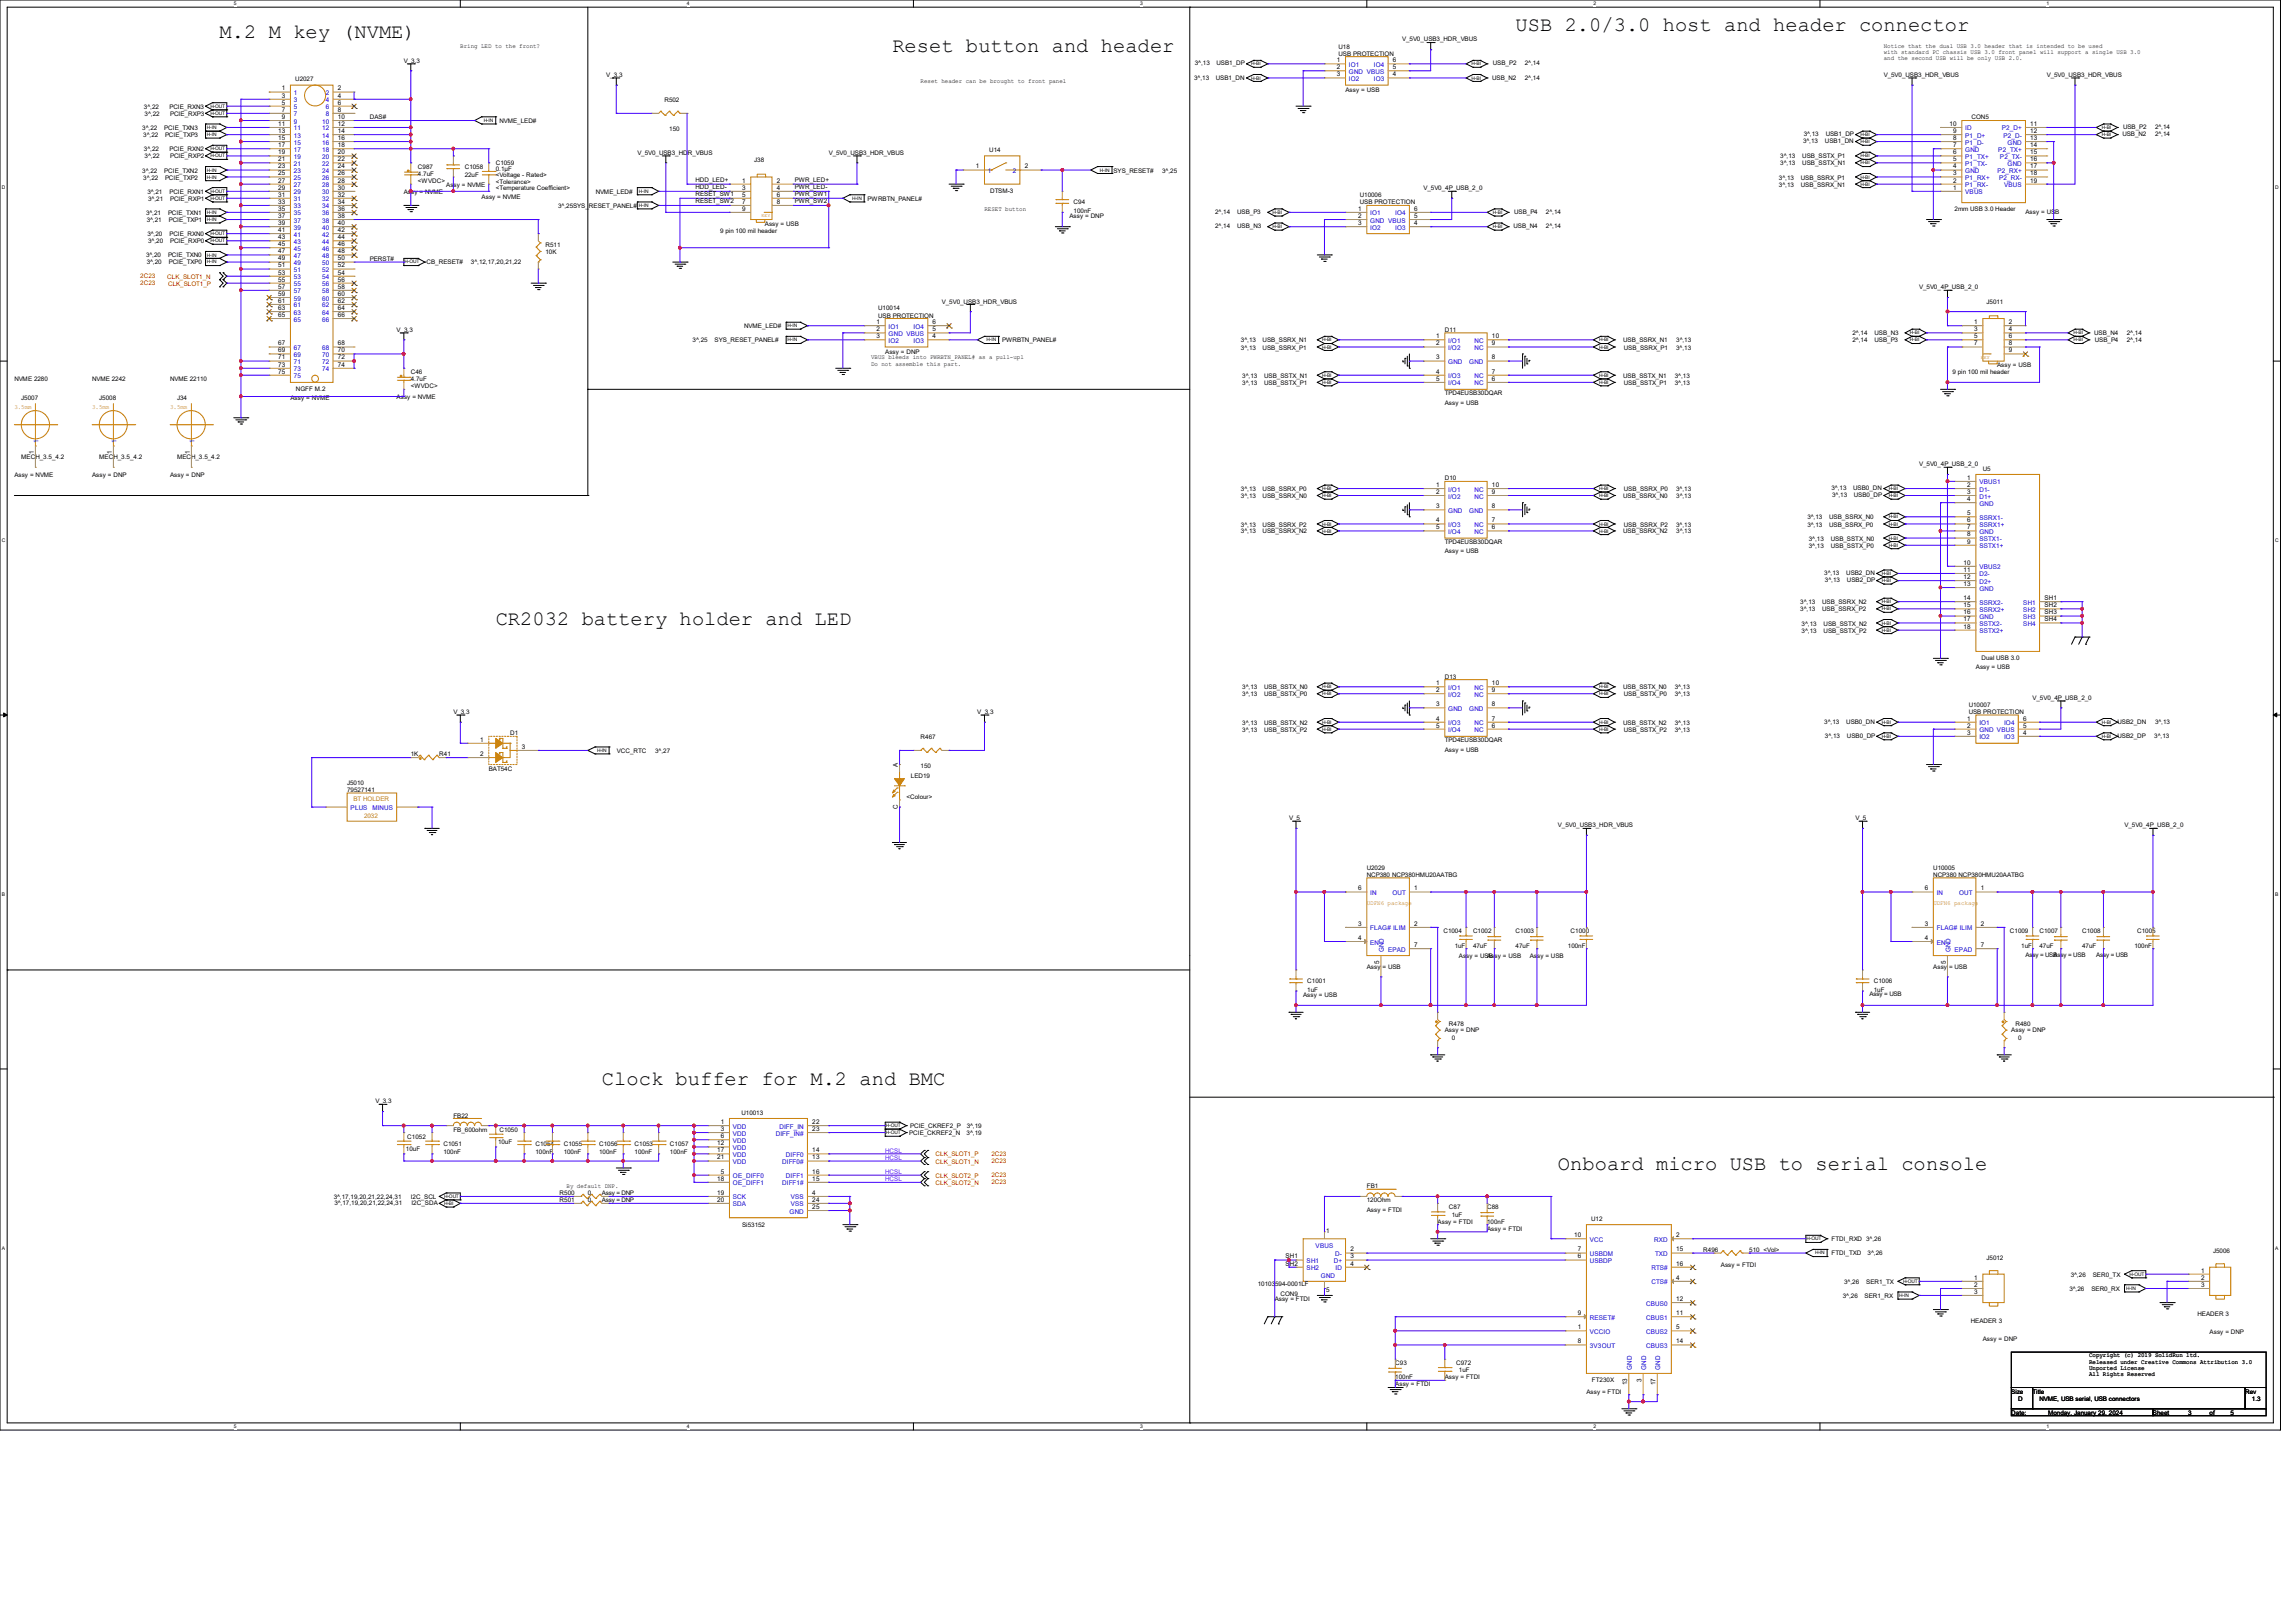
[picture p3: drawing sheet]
<svg xmlns="http://www.w3.org/2000/svg" width="420mm" height="297mm" viewBox="0 0 420 297" stroke-linecap="round" stroke-linejoin="round" font-family="sans-serif">
<defs><g id="words">
<g font-size="3.7">
<text x="277.2" y="5.6">USB 2.0/3.0 host and header connector</text>
<text x="40.2" y="6.9">M.2 M key (NVME)</text>
<text x="163.2" y="9.5">Reset button and header</text>
<text x="90.7" y="114.4">CR2032 battery holder and LED</text>
<text x="110.1" y="198.6">Clock buffer for M.2 and BMC</text>
<text x="285" y="214.2">Onboard micro USB to serial console</text>
</g>
<g font-size="1.2">
<text x="244.6" y="11.4">1</text>
<text x="254.8" y="11.4">6</text>
<text x="51.6" y="16.6">1</text>
<text x="51.6" y="17.9">3</text>
<text x="61.8" y="16.6">2</text>
<text x="61.8" y="17.9">4</text>
<text x="244.6" y="12.7">2</text>
<text x="244.6" y="14">3</text>
<text x="254.8" y="12.7">5</text>
<text x="254.8" y="14">4</text>
<text x="50.9" y="23">11</text>
<text x="51.6" y="19.1">5</text>
<text x="51.6" y="20.4">7</text>
<text x="51.6" y="21.8">9</text>
<text x="61.8" y="19.1">6</text>
<text x="61.8" y="20.4">8</text>
<text x="61.8" y="21.8">10</text>
<text x="61.8" y="23">12</text>
<text x="356.6" y="23">10</text>
<text x="371.4" y="23">11</text>
<text x="50.9" y="24.3">13</text>
<text x="50.9" y="25.6">15</text>
<text x="50.9" y="26.9">17</text>
<text x="50.9" y="28.2">19</text>
<text x="50.9" y="29.5">21</text>
<text x="61.8" y="24.3">14</text>
<text x="61.8" y="25.6">16</text>
<text x="61.8" y="26.9">18</text>
<text x="61.8" y="28.2">20</text>
<text x="61.8" y="29.5">22</text>
<text x="357.3" y="24.3">9</text>
<text x="357.3" y="25.6">8</text>
<text x="357.3" y="26.9">7</text>
<text x="357.3" y="29.5">5</text>
<text x="357.3" y="28.2">6</text>
<text x="371.4" y="24.3">12</text>
<text x="371.4" y="25.6">13</text>
<text x="371.4" y="26.9">14</text>
<text x="371.4" y="28.2">15</text>
<text x="371.4" y="29.5">16</text>
<text x="50.9" y="30.8">23</text>
<text x="50.9" y="32.1">25</text>
<text x="50.9" y="33.4">27</text>
<text x="50.9" y="34.7">29</text>
<text x="50.9" y="36">31</text>
<text x="61.8" y="30.8">24</text>
<text x="61.8" y="32.1">26</text>
<text x="61.8" y="33.4">28</text>
<text x="61.8" y="34.7">30</text>
<text x="61.8" y="36">32</text>
<text x="135.8" y="33.4">1</text>
<text x="135.8" y="34.7">3</text>
<text x="135.8" y="36">5</text>
<text x="142.1" y="33.4">2</text>
<text x="142.1" y="34.7">4</text>
<text x="142.1" y="36">6</text>
<text x="178.5" y="30.8">1</text>
<text x="187.4" y="30.8">2</text>
<text x="357.3" y="30.8">4</text>
<text x="357.3" y="32.1">3</text>
<text x="357.3" y="33.4">2</text>
<text x="357.3" y="34.7">1</text>
<text x="371.4" y="30.8">17</text>
<text x="371.4" y="32.1">18</text>
<text x="371.4" y="33.4">19</text>
<text x="50.9" y="37.3">33</text>
<text x="50.9" y="38.6">35</text>
<text x="50.9" y="39.9">37</text>
<text x="50.9" y="41.2">39</text>
<text x="61.8" y="37.3">34</text>
<text x="61.8" y="38.6">36</text>
<text x="61.8" y="39.9">38</text>
<text x="61.8" y="41.2">40</text>
<text x="135.8" y="37.3">7</text>
<text x="135.8" y="38.6">9</text>
<text x="142.1" y="37.3">8</text>
<text x="248.4" y="38.6">1</text>
<text x="248.4" y="39.9">2</text>
<text x="248.4" y="41.2">3</text>
<text x="258.7" y="38.6">6</text>
<text x="258.7" y="39.9">5</text>
<text x="258.7" y="41.2">4</text>
<text x="50.9" y="42.5">41</text>
<text x="50.9" y="43.8">43</text>
<text x="50.9" y="45">45</text>
<text x="50.9" y="46.4">47</text>
<text x="50.9" y="47.7">49</text>
<text x="61.8" y="42.5">42</text>
<text x="61.8" y="43.8">44</text>
<text x="61.8" y="45">46</text>
<text x="61.8" y="46.4">48</text>
<text x="61.8" y="47.7">50</text>
<text x="50.9" y="48.9">51</text>
<text x="50.9" y="50.3">53</text>
<text x="50.9" y="51.5">55</text>
<text x="50.9" y="52.8">57</text>
<text x="61.8" y="48.9">52</text>
<text x="61.8" y="50.3">54</text>
<text x="61.8" y="51.5">56</text>
<text x="61.8" y="52.8">58</text>
<text x="50.9" y="54.1">59</text>
<text x="50.9" y="55.4">61</text>
<text x="50.9" y="56.7">63</text>
<text x="50.9" y="58">65</text>
<text x="61.8" y="54.1">60</text>
<text x="61.8" y="55.4">62</text>
<text x="61.8" y="56.7">64</text>
<text x="61.8" y="58">66</text>
<text x="160.4" y="59.3">1</text>
<text x="170.6" y="59.3">6</text>
<text x="361.1" y="59.3">1</text>
<text x="367.5" y="59.3">2</text>
<text x="50.9" y="63.2">67</text>
<text x="50.9" y="64.5">69</text>
<text x="50.9" y="65.8">71</text>
<text x="61.8" y="63.2">68</text>
<text x="61.8" y="64.5">70</text>
<text x="61.8" y="65.8">72</text>
<text x="160.4" y="60.6">2</text>
<text x="160.4" y="61.9">3</text>
<text x="170.6" y="60.6">5</text>
<text x="170.6" y="61.9">4</text>
<text x="262.7" y="61.9">1</text>
<text x="262.7" y="63.2">2</text>
<text x="262.7" y="65.8">3</text>
<text x="272.9" y="65.8">8</text>
<text x="272.9" y="63.2">9</text>
<text x="272.9" y="61.9">10</text>
<text x="361.1" y="60.6">3</text>
<text x="361.1" y="61.9">5</text>
<text x="361.1" y="63.2">7</text>
<text x="367.5" y="60.6">4</text>
<text x="367.5" y="61.9">6</text>
<text x="367.5" y="63.2">8</text>
<text x="367.5" y="64.5">9</text>
<text x="50.9" y="67.1">73</text>
<text x="50.9" y="68.4">75</text>
<text x="61.8" y="67.1">74</text>
<text x="262.7" y="68.4">4</text>
<text x="262.7" y="69.7">5</text>
<text x="272.9" y="69.7">6</text>
<text x="272.9" y="68.4">7</text>
<text x="6.2" y="83.1" transform="rotate(-90 6.2 83.1)">1</text>
<text x="20.4" y="83.1" transform="rotate(-90 20.4 83.1)">1</text>
<text x="34.7" y="83.1" transform="rotate(-90 34.7 83.1)">1</text>
<text x="262.7" y="89.1">1</text>
<text x="272.9" y="89.1">10</text>
<text x="359.9" y="87.8">1</text>
<text x="359.9" y="89.1">2</text>
<text x="262.7" y="90.4">2</text>
<text x="262.7" y="93">3</text>
<text x="262.7" y="95.6">4</text>
<text x="272.9" y="95.6">7</text>
<text x="272.9" y="93">8</text>
<text x="272.9" y="90.4">9</text>
<text x="359.9" y="90.4">3</text>
<text x="359.9" y="91.7">4</text>
<text x="359.9" y="94.3">5</text>
<text x="359.9" y="95.6">6</text>
<text x="262.7" y="96.9">5</text>
<text x="272.9" y="96.9">6</text>
<text x="359.9" y="96.9">7</text>
<text x="359.9" y="98.2">8</text>
<text x="359.9" y="99.5">9</text>
<text x="359.2" y="103.3">10</text>
<text x="359.2" y="104.6">11</text>
<text x="359.2" y="106">12</text>
<text x="359.2" y="107.2">13</text>
<text x="359.2" y="109.8">14</text>
<text x="359.2" y="111.1">15</text>
<text x="359.2" y="112.4">16</text>
<text x="359.2" y="113.7">17</text>
<text x="374" y="109.8">SH1</text>
<text x="374" y="111.1">SH2</text>
<text x="374" y="112.4">SH3</text>
<text x="374" y="113.7">SH4</text>
<text x="359.2" y="115">18</text>
<text x="262.7" y="125.4">1</text>
<text x="272.9" y="125.4">10</text>
<text x="262.7" y="126.7">2</text>
<text x="262.7" y="129.2">3</text>
<text x="262.7" y="131.9">4</text>
<text x="272.9" y="131.9">7</text>
<text x="272.9" y="129.2">8</text>
<text x="272.9" y="126.7">9</text>
<text x="359.9" y="131.9">1</text>
<text x="370.1" y="131.9">6</text>
<text x="87.8" y="135.7">1</text>
<text x="95.5" y="137">3</text>
<text x="262.7" y="133.1">5</text>
<text x="272.9" y="133.1">6</text>
<text x="359.9" y="133.1">2</text>
<text x="359.9" y="134.5">3</text>
<text x="370.1" y="133.1">5</text>
<text x="370.1" y="134.5">4</text>
<text x="87.8" y="138.3">2</text>
<text x="164.3" y="140.3" transform="rotate(-90 164.3 140.3)">A</text>
<text x="164.3" y="148.1" transform="rotate(-90 164.3 148.1)">C</text>
<text x="248.4" y="162.9">6</text>
<text x="258.7" y="162.9">1</text>
<text x="352.1" y="162.9">6</text>
<text x="362.3" y="162.9">1</text>
<text x="248.4" y="169.4">3</text>
<text x="248.4" y="172">4</text>
<text x="258.7" y="169.4">2</text>
<text x="258.7" y="173.3">7</text>
<text x="352.1" y="169.4">3</text>
<text x="352.1" y="172">4</text>
<text x="362.3" y="169.4">2</text>
<text x="362.3" y="173.3">7</text>
<text x="252.3" y="176.4" transform="rotate(-90 252.3 176.4)">5</text>
<text x="355.9" y="176.4" transform="rotate(-90 355.9 176.4)">5</text>
<text x="131.2" y="209.6">12</text>
<text x="131.9" y="205.7">1</text>
<text x="131.9" y="207">3</text>
<text x="131.9" y="208.3">6</text>
<text x="148.6" y="205.7">22</text>
<text x="148.6" y="207">23</text>
<text x="131.2" y="210.9">17</text>
<text x="131.2" y="212.2">21</text>
<text x="131.9" y="214.8">5</text>
<text x="148.6" y="212.2">13</text>
<text x="148.6" y="210.9">14</text>
<text x="148.6" y="214.8">16</text>
<text x="131.2" y="216.1">18</text>
<text x="131.2" y="218.7">19</text>
<text x="131.2" y="219.9">20</text>
<text x="148.6" y="218.7">4</text>
<text x="148.6" y="216.1">15</text>
<text x="148.6" y="219.9">24</text>
<text x="148.6" y="221.2">25</text>
<text x="242.6" y="225.6">1</text>
<text x="287.9" y="226.4">10</text>
<text x="306.6" y="226.4">2</text>
<text x="235.2" y="231.6">SH2</text>
<text x="235.2" y="230.3">SH1</text>
<text x="247" y="229">2</text>
<text x="247" y="230.3">3</text>
<text x="247" y="231.6">4</text>
<text x="288.6" y="230.3">6</text>
<text x="288.6" y="229">7</text>
<text x="306.6" y="229">15</text>
<text x="306.6" y="231.6">16</text>
<text x="402.6" y="232.9">1</text>
<text x="242.6" y="236.5">5</text>
<text x="306.6" y="234.2">4</text>
<text x="306.6" y="238.1">12</text>
<text x="361.1" y="234.2">1</text>
<text x="361.1" y="235.5">2</text>
<text x="361.1" y="236.8">3</text>
<text x="402.6" y="234.2">2</text>
<text x="402.6" y="235.5">3</text>
<text x="288.6" y="243.2">1</text>
<text x="288.6" y="245.8">8</text>
<text x="288.6" y="240.7">9</text>
<text x="306.6" y="243.2">5</text>
<text x="306.6" y="240.7">11</text>
<text x="306.6" y="245.8">14</text>
<text x="297.6" y="253.5" transform="rotate(-90 297.6 253.5)">13</text>
<text x="300.3" y="252.9" transform="rotate(-90 300.3 252.9)">3</text>
<text x="302.9" y="253.5" transform="rotate(-90 302.9 253.5)">17</text>
</g>
<g font-size="1.2" fill="#00c">
<text x="53.8" y="17.4">1</text>
<text x="59.6" y="17.4">2</text>
<text x="246.8" y="12.2">IO1</text>
<text x="246.8" y="13.5">GND VBUS</text>
<text x="246.8" y="14.8">IO2</text>
<text x="251.3" y="12.2">IO4</text>
<text x="251.3" y="14.8">IO3</text>
<text x="53.8" y="18.7">3</text>
<text x="53.8" y="20">5</text>
<text x="53.8" y="21.3">7</text>
<text x="53.8" y="22.6">9</text>
<text x="53.8" y="23.9">11</text>
<text x="58.9" y="22.6">10</text>
<text x="58.9" y="23.9">12</text>
<text x="59.6" y="18.7">4</text>
<text x="59.6" y="20">6</text>
<text x="59.6" y="21.3">8</text>
<text x="359.5" y="23.9">ID</text>
<text x="366.2" y="23.9">P2_D+</text>
<text x="53.8" y="25.2">13</text>
<text x="53.8" y="26.5">15</text>
<text x="53.8" y="27.8">17</text>
<text x="53.8" y="29.1">19</text>
<text x="58.9" y="25.2">14</text>
<text x="58.9" y="26.5">16</text>
<text x="58.9" y="27.8">18</text>
<text x="58.9" y="29.1">20</text>
<text x="359.5" y="25.2">P1_D+</text>
<text x="359.5" y="26.5">P1_D-</text>
<text x="359.5" y="27.8">GND</text>
<text x="359.5" y="29.1">P1_TX+</text>
<text x="365.5" y="27.8">P2_TX+</text>
<text x="365.8" y="29.1">P2_TX-</text>
<text x="366.5" y="25.2">P2_D-</text>
<text x="367.2" y="26.5">GND</text>
<text x="53.8" y="30.4">21</text>
<text x="53.8" y="31.7">23</text>
<text x="53.8" y="32.9">25</text>
<text x="53.8" y="34.2">27</text>
<text x="53.8" y="35.6">29</text>
<text x="58.9" y="30.4">22</text>
<text x="58.9" y="31.7">24</text>
<text x="58.9" y="32.9">26</text>
<text x="58.9" y="34.2">28</text>
<text x="58.9" y="35.6">30</text>
<text x="180.7" y="31.7">1</text>
<text x="185.2" y="31.7">2</text>
<text x="359.5" y="30.4">P1_TX-</text>
<text x="359.5" y="31.7">GND</text>
<text x="359.5" y="32.9">P1_RX+</text>
<text x="359.5" y="34.2">P1_RX-</text>
<text x="359.5" y="35.6">VBUS</text>
<text x="365.4" y="31.7">P2_RX+</text>
<text x="365.7" y="32.9">P2_RX-</text>
<text x="366.6" y="34.2">VBUS</text>
<text x="367.2" y="30.4">GND</text>
<text x="53.8" y="36.8">31</text>
<text x="53.8" y="38.1">33</text>
<text x="53.8" y="39.4">35</text>
<text x="53.8" y="40.7">37</text>
<text x="58.9" y="36.8">32</text>
<text x="58.9" y="38.1">34</text>
<text x="58.9" y="39.4">36</text>
<text x="58.9" y="40.7">38</text>
<text x="250.6" y="39.4">IO1</text>
<text x="250.6" y="40.7">GND VBUS</text>
<text x="255.2" y="39.4">IO4</text>
<text x="53.8" y="42">39</text>
<text x="53.8" y="43.3">41</text>
<text x="53.8" y="44.6">43</text>
<text x="53.8" y="45.9">45</text>
<text x="53.8" y="47.2">47</text>
<text x="58.9" y="42">40</text>
<text x="58.9" y="43.3">42</text>
<text x="58.9" y="44.6">44</text>
<text x="58.9" y="45.9">46</text>
<text x="58.9" y="47.2">48</text>
<text x="250.6" y="42">IO2</text>
<text x="255.2" y="42">IO3</text>
<text x="53.8" y="48.5">49</text>
<text x="53.8" y="49.8">51</text>
<text x="53.8" y="51.1">53</text>
<text x="53.8" y="52.4">55</text>
<text x="53.8" y="53.7">57</text>
<text x="58.9" y="48.5">50</text>
<text x="58.9" y="49.8">52</text>
<text x="58.9" y="51.1">54</text>
<text x="58.9" y="52.4">56</text>
<text x="58.9" y="53.7">58</text>
<text x="53.8" y="55">59</text>
<text x="53.8" y="56.3">61</text>
<text x="53.8" y="57.6">63</text>
<text x="53.8" y="58.8">65</text>
<text x="58.9" y="55">60</text>
<text x="58.9" y="56.3">62</text>
<text x="58.9" y="57.6">64</text>
<text x="58.9" y="58.8">66</text>
<text x="53.8" y="64.1">67</text>
<text x="53.8" y="65.3">69</text>
<text x="58.9" y="64.1">68</text>
<text x="58.9" y="65.3">70</text>
<text x="162.6" y="60.2">IO1</text>
<text x="162.6" y="61.5">GND VBUS</text>
<text x="162.6" y="62.7">IO2</text>
<text x="167.1" y="60.2">IO4</text>
<text x="167.1" y="62.7">IO3</text>
<text x="264.9" y="62.7">I/O1</text>
<text x="264.9" y="64.1">I/O2</text>
<text x="269.7" y="64.1">NC</text>
<text x="269.7" y="62.7">NC</text>
<text x="53.8" y="66.6">71</text>
<text x="53.8" y="67.9">73</text>
<text x="53.8" y="69.2">75</text>
<text x="58.9" y="66.6">72</text>
<text x="58.9" y="67.9">74</text>
<text x="264.9" y="66.6">GND</text>
<text x="264.9" y="69.2">I/O3</text>
<text x="264.9" y="70.5">I/O4</text>
<text x="268.8" y="66.6">GND</text>
<text x="269.7" y="70.5">NC</text>
<text x="269.7" y="69.2">NC</text>
<text x="7" y="81" transform="rotate(-90 7 81)">1</text>
<text x="21.3" y="81" transform="rotate(-90 21.3 81)">1</text>
<text x="35.6" y="81" transform="rotate(-90 35.6 81)">1</text>
<text x="264.9" y="90">I/O1</text>
<text x="269.7" y="90">NC</text>
<text x="362.1" y="88.6">VBUS1</text>
<text x="362.1" y="90">D1-</text>
<text x="264.9" y="91.2">I/O2</text>
<text x="264.9" y="93.9">GND</text>
<text x="268.8" y="93.9">GND</text>
<text x="269.7" y="91.2">NC</text>
<text x="362.1" y="91.2">D1+</text>
<text x="362.1" y="92.5">GND</text>
<text x="362.1" y="95.1">SSRX1-</text>
<text x="264.9" y="96.4">I/O3</text>
<text x="264.9" y="97.7">I/O4</text>
<text x="269.7" y="97.7">NC</text>
<text x="269.7" y="96.4">NC</text>
<text x="362.1" y="96.4">SSRX1+</text>
<text x="362.1" y="97.7">GND</text>
<text x="362.1" y="99">SSTX1-</text>
<text x="362.1" y="100.3">SSTX1+</text>
<text x="362.1" y="104.2">VBUS2</text>
<text x="362.1" y="105.5">D2-</text>
<text x="362.1" y="106.8">D2+</text>
<text x="362.1" y="108.1">GND</text>
<text x="362.1" y="110.7">SSRX2-</text>
<text x="362.1" y="112">SSRX2+</text>
<text x="362.1" y="113.3">GND</text>
<text x="370.1" y="110.7">SH1</text>
<text x="370.1" y="112">SH2</text>
<text x="370.1" y="113.3">SH3</text>
<text x="362.1" y="114.6">SSTX2-</text>
<text x="362.1" y="115.9">SSTX2+</text>
<text x="370.1" y="114.6">SH4</text>
<text x="264.9" y="126.2">I/O1</text>
<text x="264.9" y="127.5">I/O2</text>
<text x="264.9" y="130.1">GND</text>
<text x="268.8" y="130.1">GND</text>
<text x="269.7" y="127.5">NC</text>
<text x="269.7" y="126.2">NC</text>
<text x="264.9" y="132.7">I/O3</text>
<text x="264.9" y="134">I/O4</text>
<text x="269.7" y="134">NC</text>
<text x="269.7" y="132.7">NC</text>
<text x="362.1" y="132.7">IO1</text>
<text x="362.1" y="134">GND VBUS</text>
<text x="362.1" y="135.3">IO2</text>
<text x="366.6" y="132.7">IO4</text>
<text x="366.6" y="135.3">IO3</text>
<text x="64.1" y="148.3">PLUS</text>
<text x="68.1" y="148.3">MINUS</text>
<text x="250.6" y="163.8">IN</text>
<text x="254.7" y="163.8">OUT</text>
<text x="354.3" y="163.8">IN</text>
<text x="358.3" y="163.8">OUT</text>
<text x="250.6" y="170.3">FLAG# ILIM</text>
<text x="250.6" y="172.8">EN</text>
<text x="354.3" y="170.3">FLAG# ILIM</text>
<text x="354.3" y="172.8">EN</text>
<text x="253.2" y="174.2" transform="rotate(-90 253.2 174.2)">GND</text>
<text x="253.9" y="174.2">EPAD</text>
<text x="356.8" y="174.2" transform="rotate(-90 356.8 174.2)">GND</text>
<text x="357.5" y="174.2">EPAD</text>
<text x="134.1" y="206.5">VDD</text>
<text x="134.1" y="207.8">VDD</text>
<text x="134.1" y="209.1">VDD</text>
<text x="141.9" y="207.8">DIFF_IN#</text>
<text x="142.6" y="206.5">DIFF_IN</text>
<text x="134.1" y="215.6">OE_DIFF0</text>
<text x="134.1" y="210.4">VDD</text>
<text x="134.1" y="211.7">VDD</text>
<text x="134.1" y="213">VDD</text>
<text x="143.1" y="213">DIFF0#</text>
<text x="143.8" y="211.7">DIFF0</text>
<text x="143.8" y="215.6">DIFF1</text>
<text x="134.1" y="216.9">OE_DIFF1</text>
<text x="134.1" y="219.5">SCK</text>
<text x="134.1" y="220.8">SDA</text>
<text x="143.1" y="216.9">DIFF1#</text>
<text x="144.6" y="219.5">VSS</text>
<text x="144.6" y="220.8">VSS</text>
<text x="144.4" y="222.1">GND</text>
<text x="290.8" y="227.2">VCC</text>
<text x="302.6" y="227.2">RXD</text>
<text x="239" y="232.5">SH2</text>
<text x="239" y="231.1">SH1</text>
<text x="240.7" y="228.4">VBUS</text>
<text x="241.6" y="233.9">GND</text>
<text x="244" y="231.1">D+</text>
<text x="244.3" y="229.9">D-</text>
<text x="244.3" y="232.5">ID</text>
<text x="290.8" y="231.1">USBDP</text>
<text x="290.8" y="229.9">USBDM</text>
<text x="302.1" y="232.5">RTS#</text>
<text x="302.8" y="229.9">TXD</text>
<text x="301.1" y="238.9">CBUS0</text>
<text x="302.1" y="235">CTS#</text>
<text x="290.8" y="244.1">VCCIO</text>
<text x="290.8" y="241.5">RESET#</text>
<text x="301.1" y="244.1">CBUS2</text>
<text x="301.1" y="241.5">CBUS1</text>
<text x="290.8" y="246.7">3V3OUT</text>
<text x="298.5" y="250.7" transform="rotate(-90 298.5 250.7)">GND</text>
<text x="301.1" y="246.7">CBUS3</text>
<text x="301.1" y="250.7" transform="rotate(-90 301.1 250.7)">GND</text>
<text x="303.7" y="250.7" transform="rotate(-90 303.7 250.7)">GND</text>
</g>
<g font-size="1.1">
<text x="73.9" y="11.5">V_3.3</text>
<text x="84.2" y="8.8">Bring LED to the front?</text>
<text x="218.6" y="12">3^,13</text>
<text x="222.5" y="12">USB1_DP</text>
<text x="244.8" y="8.9">U18</text>
<text x="244.8" y="10.2">USB PROTECTION</text>
<text x="256.5" y="7.6">V_5V0_USB3_HDR_VBUS</text>
<text x="273.1" y="12">USB_P2</text>
<text x="278.9" y="12">2^,14</text>
<text x="344.6" y="8.8">Notice that the dual USB 3.0 header that is intended to be used</text>
<text x="344.6" y="9.9">with standard PC chassis USB 3.0 front panel will support a single USB 3.0</text>
<text x="344.6" y="11">and the second USB will be only USB 2.0.</text>
<text x="54" y="14.9">U2027</text>
<text x="110.9" y="14.1">V_3.3</text>
<text x="168.4" y="15.2">Reset header can be brought to front panel</text>
<text x="218.4" y="14.6">3^,13</text>
<text x="222.4" y="14.6">USB1_DN</text>
<text x="246.1" y="16.8">Assy = USB</text>
<text x="273" y="14.6">USB_N2</text>
<text x="278.9" y="14.6">2^,14</text>
<text x="344.6" y="14.1">V_5V0_USB3_HDR_VBUS</text>
<text x="374.4" y="14.1">V_5V0_USB3_HDR_VBUS</text>
<text x="26" y="23.8">3^,22</text>
<text x="26.3" y="19.9">3^,22</text>
<text x="26.5" y="21.2">3^,22</text>
<text x="30.1" y="23.8">PCIE_TXN3</text>
<text x="31" y="19.9">PCIE_RXN3</text>
<text x="31.1" y="21.2">PCIE_RXP3</text>
<text x="67.6" y="21.8">DAS#</text>
<text x="91.4" y="22.5">NVME_LED#</text>
<text x="121.5" y="18.6">R502</text>
<text x="122.4" y="23.9">150</text>
<text x="360.6" y="21.8">CON5</text>
<text x="388.4" y="23.7">USB_P2</text>
<text x="394.2" y="23.7">2^,14</text>
<text x="26.2" y="25.1">3^,22</text>
<text x="26.3" y="27.7">3^,22</text>
<text x="26.5" y="29">3^,22</text>
<text x="30.2" y="25.1">PCIE_TXP3</text>
<text x="31" y="27.7">PCIE_RXN2</text>
<text x="31.1" y="29">PCIE_RXP2</text>
<text x="116.6" y="28.3">V_5V0_USB3_HDR_VBUS</text>
<text x="138" y="29.6">J38</text>
<text x="151.6" y="28.3">V_5V0_USB3_HDR_VBUS</text>
<text x="181" y="27.8">U14</text>
<text x="325.7" y="29">3^,13</text>
<text x="329.7" y="29">USB_SSTX_P1</text>
<text x="329.8" y="26.2">3^,13</text>
<text x="329.9" y="24.9">3^,13</text>
<text x="333.8" y="26.2">USB1_DN</text>
<text x="334" y="24.9">USB1_DP</text>
<text x="388.2" y="24.9">USB_N2</text>
<text x="394.2" y="24.9">2^,14</text>
<text x="26" y="31.6">3^,22</text>
<text x="26.2" y="32.9">3^,22</text>
<text x="27" y="35.4">3^,21</text>
<text x="30.1" y="31.6">PCIE_TXN2</text>
<text x="30.2" y="32.9">PCIE_TXP2</text>
<text x="31" y="35.4">PCIE_RXN1</text>
<text x="73.9" y="35.4">Assy = NVME</text>
<text x="76.5" y="30.9">C987</text>
<text x="76.5" y="32.2">4.7uF</text>
<text x="76.5" y="33.5">&lt;WVDC&gt;</text>
<text x="81.6" y="34.2">Assy = NVME</text>
<text x="85" y="30.9">C1058</text>
<text x="85" y="32.5">22uF</text>
<text x="90.7" y="30.1">C1059</text>
<text x="90.7" y="31.3">0.1µF</text>
<text x="90.7" y="32.5">&lt;Voltage - Rated&gt;</text>
<text x="90.7" y="33.6">&lt;Tolerance&gt;</text>
<text x="90.7" y="34.8">&lt;Temperature Coefficient&gt;</text>
<text x="109" y="35.4">NVME_LED#</text>
<text x="127.2" y="33.2">HDD_LED+</text>
<text x="127.2" y="34.5">HDD_LED-</text>
<text x="127.2" y="35.8">RESET_SW1</text>
<text x="145.4" y="33.2">PWR_LED+</text>
<text x="145.4" y="34.5">PWR_LED-</text>
<text x="145.4" y="35.8">PWR_SW1</text>
<text x="181.1" y="35.3">DTSM-3</text>
<text x="203.7" y="31.6">SYS_RESET#</text>
<text x="212.6" y="31.6">3^,25</text>
<text x="260.4" y="34.8">V_5V0_4P_USB_2_0</text>
<text x="325.4" y="32.9">3^,13</text>
<text x="325.4" y="34.2">3^,13</text>
<text x="325.7" y="30.3">3^,13</text>
<text x="329.4" y="32.9">USB_SSRX_P1</text>
<text x="329.4" y="34.2">USB_SSRX_N1</text>
<text x="329.7" y="30.3">USB_SSTX_N1</text>
<text x="26.7" y="39.3">3^,21</text>
<text x="26.8" y="40.6">3^,21</text>
<text x="27.1" y="36.7">3^,21</text>
<text x="30.7" y="39.3">PCIE_TXN1</text>
<text x="30.9" y="40.6">PCIE_TXP1</text>
<text x="31.1" y="36.7">PCIE_RXP1</text>
<text x="88.1" y="36.5">Assy = NVME</text>
<text x="102.1" y="38.1">3^,25SYS_RESET_PANEL#</text>
<text x="127.2" y="37.1">RESET_SW2</text>
<text x="139.9" y="41.3">Assy = USB</text>
<text x="145.4" y="37.1">PWR_SW2</text>
<text x="158.7" y="36.7">PWRBTN_PANEL#</text>
<text x="180.1" y="38.6">RESET button</text>
<text x="195.6" y="40">Assy = DNP</text>
<text x="196.4" y="37.4">C94</text>
<text x="196.4" y="38.9">100nF</text>
<text x="222.3" y="39.2">2^,14</text>
<text x="222.3" y="41.8">2^,14</text>
<text x="226.3" y="39.2">USB_P3</text>
<text x="226.3" y="41.8">USB_N3</text>
<text x="248.7" y="36.1">U10006</text>
<text x="248.7" y="37.4">USB PROTECTION</text>
<text x="276.9" y="41.8">USB_N4</text>
<text x="277" y="39.2">USB_P4</text>
<text x="282.8" y="41.8">2^,14</text>
<text x="282.8" y="39.2">2^,14</text>
<text x="357.5" y="38.7">2mm USB 3.0 Header</text>
<text x="370.5" y="39.1">Assy = USB</text>
<text x="26.7" y="47.1">3^,20</text>
<text x="27" y="43.2">3^,20</text>
<text x="27.1" y="44.5">3^,20</text>
<text x="30.7" y="47.1">PCIE_TXN0</text>
<text x="31" y="43.2">PCIE_RXN0</text>
<text x="31.1" y="44.5">PCIE_RXP0</text>
<text x="67.6" y="47.7">PERST#</text>
<text x="99.8" y="45.2">R511</text>
<text x="99.8" y="46.4">10K</text>
<text x="131.7" y="42.6">9 pin 100 mil header</text>
<text x="26.8" y="48.4">3^,20</text>
<text x="30.9" y="48.4">PCIE_TXP0</text>
<text x="78" y="48.4">CB_RESET#</text>
<text x="86.1" y="48.4">3^,12,17,20,21,22</text>
<text x="351.1" y="52.9">V_5V0_4P_USB_2_0</text>
<text x="160.7" y="56.8">U10014</text>
<text x="160.7" y="58.1">USB PROTECTION</text>
<text x="172.3" y="55.5">V_5V0_USB3_HDR_VBUS</text>
<text x="363.4" y="55.5">J5011</text>
<text x="72.6" y="60.7">V_3.3</text>
<text x="126.7" y="62.7">3^,25</text>
<text x="130.7" y="62.7">SYS_RESET_PANEL#</text>
<text x="136.1" y="60.1">NVME_LED#</text>
<text x="159.3" y="65.7">VBUS bleeds into PWRBTN_PANEL# as a pull-upl</text>
<text x="161.9" y="64.7">Assy = DNP</text>
<text x="183.3" y="62.7">PWRBTN_PANEL#</text>
<text x="227" y="64">3^,13</text>
<text x="227" y="62.7">3^,13</text>
<text x="231" y="64">USB_SSRX_P1</text>
<text x="231" y="62.7">USB_SSRX_N1</text>
<text x="264.3" y="60.7">D11</text>
<text x="296.9" y="62.7">USB_SSRX_N1</text>
<text x="297" y="64">USB_SSRX_P1</text>
<text x="306.6" y="62.7">3^,13</text>
<text x="306.6" y="64">3^,13</text>
<text x="338.9" y="62.5">2^,14</text>
<text x="338.9" y="61.2">2^,14</text>
<text x="342.9" y="62.5">USB_P3</text>
<text x="342.9" y="61.2">USB_N3</text>
<text x="383.1" y="61.2">USB_N4</text>
<text x="383.2" y="62.5">USB_P4</text>
<text x="389" y="62.5">2^,14</text>
<text x="389" y="61.2">2^,14</text>
<text x="2.6" y="69.8">NVME 2280</text>
<text x="16.8" y="69.8">NVME 2242</text>
<text x="31.1" y="69.8">NVME 22110</text>
<text x="54.1" y="71.6">NGFF M.2</text>
<text x="75.1" y="68.5">C46</text>
<text x="75.1" y="69.8">4.7uF</text>
<text x="75.1" y="71.1">&lt;WVDC&gt;</text>
<text x="159.3" y="66.9">Do not assemble this part.</text>
<text x="227.2" y="69.1">3^,13</text>
<text x="227.2" y="70.4">3^,13</text>
<text x="231.3" y="69.1">USB_SSTX_N1</text>
<text x="231.3" y="70.4">USB_SSTX_P1</text>
<text x="296.9" y="69.1">USB_SSTX_N1</text>
<text x="297" y="70.4">USB_SSTX_P1</text>
<text x="306.4" y="69.1">3^,13</text>
<text x="306.4" y="70.4">3^,13</text>
<text x="357.2" y="68.5">9 pin 100 mil header</text>
<text x="365.3" y="67.2">Assy = USB</text>
<text x="3.9" y="73.2">J5007</text>
<text x="18.2" y="73.2">J5008</text>
<text x="32.4" y="73.2">J34</text>
<text x="53.1" y="73.3">Assy = NVME</text>
<text x="72.6" y="73">Assy = NVME</text>
<text x="264.3" y="72.4">TPD4EUSB30DQAR</text>
<text x="264.3" y="74">Assy = USB</text>
<text x="2.6" y="87.3">Assy = NVME</text>
<text x="3.9" y="84">MECH_3.5_4.2</text>
<text x="16.8" y="87.3">Assy = DNP</text>
<text x="18.2" y="84">MECH_3.5_4.2</text>
<text x="31.1" y="87.3">Assy = DNP</text>
<text x="32.4" y="84">MECH_3.5_4.2</text>
<text x="227" y="89.9">3^,13</text>
<text x="231" y="89.9">USB_SSRX_P0</text>
<text x="264.3" y="87.9">D10</text>
<text x="297" y="89.9">USB_SSRX_P0</text>
<text x="306.6" y="89.9">3^,13</text>
<text x="335" y="89.7">3^,13</text>
<text x="339" y="89.7">USB0_DN</text>
<text x="351.1" y="85.3">V_5V0_4P_USB_2_0</text>
<text x="362.7" y="86.1">U5</text>
<text x="227" y="91.1">3^,13</text>
<text x="231" y="91.1">USB_SSRX_N0</text>
<text x="296.9" y="91.1">USB_SSRX_N0</text>
<text x="306.6" y="91.1">3^,13</text>
<text x="330.6" y="95">3^,13</text>
<text x="334.6" y="95">USB_SSRX_N0</text>
<text x="335.1" y="91">3^,13</text>
<text x="339.1" y="91">USB0_DP</text>
<text x="227" y="97.6">3^,13</text>
<text x="227" y="96.4">3^,13</text>
<text x="231" y="97.6">USB_SSRX_N2</text>
<text x="231" y="96.4">USB_SSRX_P2</text>
<text x="264.3" y="99.6">TPD4EUSB30DQAR</text>
<text x="264.3" y="101.3">Assy = USB</text>
<text x="296.9" y="97.6">USB_SSRX_N2</text>
<text x="297" y="96.4">USB_SSRX_P2</text>
<text x="306.6" y="97.6">3^,13</text>
<text x="306.6" y="96.4">3^,13</text>
<text x="330.6" y="96.4">3^,13</text>
<text x="330.9" y="100.2">3^,13</text>
<text x="330.9" y="98.9">3^,13</text>
<text x="334.6" y="96.4">USB_SSRX_P0</text>
<text x="334.9" y="100.2">USB_SSTX_P0</text>
<text x="334.9" y="98.9">USB_SSTX_N0</text>
<text x="333.7" y="105.3">3^,13</text>
<text x="333.8" y="106.6">3^,13</text>
<text x="337.7" y="105.3">USB2_DN</text>
<text x="337.9" y="106.6">USB2_DP</text>
<text x="329.3" y="111.9">3^,13</text>
<text x="329.3" y="110.6">3^,13</text>
<text x="333.3" y="111.9">USB_SSRX_P2</text>
<text x="333.3" y="110.6">USB_SSRX_N2</text>
<text x="329.6" y="114.5">3^,13</text>
<text x="329.6" y="115.8">3^,13</text>
<text x="333.6" y="114.5">USB_SSTX_N2</text>
<text x="333.6" y="115.8">USB_SSTX_P2</text>
<text x="264.3" y="124.2">D13</text>
<text x="361.4" y="122.5">Assy = USB</text>
<text x="362.5" y="120.8">Dual USB 3.0</text>
<text x="82.9" y="130.6">V_3.3</text>
<text x="178.8" y="130.6">V_3.3</text>
<text x="227.2" y="126.1">3^,13</text>
<text x="227.2" y="127.4">3^,13</text>
<text x="231.3" y="126.1">USB_SSTX_N0</text>
<text x="231.3" y="127.4">USB_SSTX_P0</text>
<text x="296.9" y="126.1">USB_SSTX_N0</text>
<text x="297" y="127.4">USB_SSTX_P0</text>
<text x="306.4" y="126.1">3^,13</text>
<text x="306.4" y="127.4">3^,13</text>
<text x="360.1" y="129.4">U10007</text>
<text x="360.1" y="130.6">USB PROTECTION</text>
<text x="371.8" y="128.1">V_5V0_4P_USB_2_0</text>
<text x="93.3" y="134.5">D1</text>
<text x="112.9" y="137.8">VCC_RTC</text>
<text x="119.8" y="137.8">3^,27</text>
<text x="168.4" y="135.2">R467</text>
<text x="227.2" y="133.9">3^,13</text>
<text x="227.2" y="132.6">3^,13</text>
<text x="231.3" y="133.9">USB_SSTX_P2</text>
<text x="231.3" y="132.6">USB_SSTX_N2</text>
<text x="264.3" y="135.9">TPD4EUSB30DQAR</text>
<text x="264.3" y="137.5">Assy = USB</text>
<text x="296.9" y="132.6">USB_SSTX_N2</text>
<text x="297" y="133.9">USB_SSTX_P2</text>
<text x="306.4" y="132.6">3^,13</text>
<text x="306.4" y="133.9">3^,13</text>
<text x="333.7" y="132.5">3^,13</text>
<text x="333.8" y="135">3^,13</text>
<text x="337.7" y="132.5">USB0_DN</text>
<text x="337.9" y="135">USB0_DP</text>
<text x="387.3" y="135">USB2_DP</text>
<text x="387.3" y="132.5">USB2_DN</text>
<text x="394.1" y="135">3^,13</text>
<text x="394.2" y="132.5">3^,13</text>
<text x="63.5" y="143.6">J5010</text>
<text x="75.1" y="138.4">1K</text>
<text x="80.3" y="138.4">R41</text>
<text x="89.4" y="141">BAT54C</text>
<text x="166.6" y="142.3">LED19</text>
<text x="168.4" y="140.5">150</text>
<text x="63.5" y="144.9">79527141</text>
<text x="165.8" y="146.2">&lt;Colour&gt;</text>
<text x="235.8" y="150.1">V_5</text>
<text x="285" y="151.4">V_5V0_USB3_HDR_VBUS</text>
<text x="339.4" y="150.1">V_5</text>
<text x="388.6" y="151.4">V_5V0_4P_USB_2_0</text>
<text x="250" y="159.2">U2029</text>
<text x="250" y="160.4">NCP380 NCP380HMU20AATBG</text>
<text x="353.6" y="159.2">U10005</text>
<text x="353.6" y="160.4">NCP380 NCP380HMU20AATBG</text>
<text x="264" y="170.8">C1004</text>
<text x="266.1" y="173.4">1uF</text>
<text x="269.4" y="170.8">C1002</text>
<text x="269.4" y="173.4">47uF</text>
<text x="277.2" y="170.8">C1003</text>
<text x="277.2" y="173.4">47uF</text>
<text x="286.8" y="173.4">100nF</text>
<text x="287.3" y="170.8">C1000</text>
<text x="367.7" y="170.8">C1009</text>
<text x="369.7" y="173.4">1uF</text>
<text x="373.1" y="170.8">C1007</text>
<text x="373.1" y="173.4">47uF</text>
<text x="380.9" y="170.8">C1008</text>
<text x="380.9" y="173.4">47uF</text>
<text x="390.4" y="173.4">100nF</text>
<text x="390.9" y="170.8">C1005</text>
<text x="239.1" y="179.9">C1001</text>
<text x="250" y="177.3">Assy = USB</text>
<text x="266.9" y="175.3">Assy = USB</text>
<text x="272" y="175.3">Assy = USB</text>
<text x="279.8" y="175.3">Assy = USB</text>
<text x="342.8" y="179.9">C1006</text>
<text x="353.6" y="177.3">Assy = USB</text>
<text x="370.5" y="175.2">Assy = USB</text>
<text x="375.7" y="175.2">Assy = USB</text>
<text x="383.4" y="175.2">Assy = USB</text>
<text x="238.4" y="182.5">Assy = USB</text>
<text x="239.1" y="181.4">1uF</text>
<text x="342" y="182.3">Assy = USB</text>
<text x="342.8" y="181.4">1uF</text>
<text x="264.3" y="188.9">Assy = DNP</text>
<text x="265" y="187.7">R478</text>
<text x="265.6" y="190.3">0</text>
<text x="367.9" y="188.9">Assy = DNP</text>
<text x="368.7" y="187.7">R480</text>
<text x="369.2" y="190.3">0</text>
<text x="68.7" y="201.9">V_3.3</text>
<text x="135.6" y="204">U10013</text>
<text x="74.5" y="208.4">C1052</text>
<text x="81.1" y="209.7">C1051</text>
<text x="82.9" y="204.5">FB22</text>
<text x="82.9" y="207.1">FB_600ohm</text>
<text x="91.1" y="209.4">10uF</text>
<text x="91.4" y="207.1">C1050</text>
<text x="98" y="209.7">C1054</text>
<text x="103.1" y="209.7">C1055</text>
<text x="109.6" y="209.7">C1056</text>
<text x="116.1" y="209.7">C1053</text>
<text x="122.6" y="209.7">C1057</text>
<text x="166.3" y="207.7">PCIE_CKREF2_N</text>
<text x="166.5" y="206.5">PCIE_CKREF2_P</text>
<text x="176.8" y="207.7">3^,19</text>
<text x="176.8" y="206.5">3^,19</text>
<text x="74.3" y="210.7">10uF</text>
<text x="81.1" y="211.3">100nF</text>
<text x="98" y="211.3">100nF</text>
<text x="103.1" y="211.3">100nF</text>
<text x="109.6" y="211.3">100nF</text>
<text x="116.1" y="211.3">100nF</text>
<text x="122.6" y="211.3">100nF</text>
<text x="61" y="219.4">3^,17,19,20,21,22,24,31</text>
<text x="61.2" y="220.6">3^,17,19,20,21,22,24,31</text>
<text x="75.1" y="219.4">I2C_SCL</text>
<text x="75.3" y="220.6">I2C_SDA</text>
<text x="102.4" y="218.7">R500</text>
<text x="102.4" y="220.1">R501</text>
<text x="103.6" y="217.3">By default DNP.</text>
<text x="107.5" y="218.7">0</text>
<text x="107.5" y="220.1">0</text>
<text x="110.1" y="218.6">Assy = DNP</text>
<text x="110.1" y="219.9">Assy = DNP</text>
<text x="250" y="217.5">FB1</text>
<text x="250" y="220.1">120Ohm</text>
<text x="250" y="221.7">Assy = FTDI</text>
<text x="265" y="221.3">C87</text>
<text x="272" y="221.3">C88</text>
<text x="135.8" y="224.5">Si53152</text>
<text x="263" y="224">Assy = FTDI</text>
<text x="265.6" y="222.6">1uF</text>
<text x="272" y="224">100nF</text>
<text x="272" y="225.2">Assy = FTDI</text>
<text x="291.1" y="223.4">U12</text>
<text x="335" y="227.2">FTDI_RXD 3^,26</text>
<text x="311.6" y="229.1">R496</text>
<text x="314.8" y="231.8">Assy = FTDI</text>
<text x="320" y="229.1">510 &lt;Vol&gt;</text>
<text x="335" y="229.8">FTDI_TXD</text>
<text x="341.6" y="229.8">3^,26</text>
<text x="363.4" y="230.6">J5012</text>
<text x="378.8" y="233.6">3^,26</text>
<text x="382.8" y="233.6">SER0_TX</text>
<text x="404.8" y="229.2">J5006</text>
<text x="230.1" y="235.3">10103594-0001LF</text>
<text x="233.2" y="238.2">Assy = FTDI</text>
<text x="234.2" y="237.2">CON9</text>
<text x="337.1" y="237.5">3^,26</text>
<text x="337.3" y="235">3^,26</text>
<text x="341.1" y="237.5">SER1_RX</text>
<text x="341.4" y="235">SER1_TX</text>
<text x="378.5" y="236.2">3^,26</text>
<text x="382.6" y="236.2">SER0_RX</text>
<text x="360.5" y="242.1">HEADER 3</text>
<text x="362.7" y="245.5">Assy = DNP</text>
<text x="402" y="240.8">HEADER 3</text>
<text x="404.2" y="244.1">Assy = DNP</text>
<text x="255.2" y="249.9">C93</text>
<text x="266.4" y="249.9">C972</text>
<text x="266.9" y="251.1">1uF</text>
<text x="382.1" y="248.4">Copyright (c) 2019 SolidRun ltd.</text>
<text x="382.1" y="249.6">Released under Creative Commons Attribution 3.0</text>
<text x="382.1" y="250.7">Unported License</text>
<text x="382.1" y="251.8">All Rights Reserved</text>
<text x="255.2" y="252.4">100nF</text>
<text x="255.2" y="253.7">Assy = FTDI</text>
<text x="264.3" y="252.4">Assy = FTDI</text>
<text x="290.2" y="255">Assy = FTDI</text>
<text x="291.2" y="252.9">FT230X</text>
<text x="367.9" y="255">Size</text>
<text x="369.2" y="256.3">D</text>
<text x="371.8" y="255">Title</text>
<text x="373.1" y="256.3">NVME, USB serial, USB connectors</text>
<text x="410.7" y="255">Rev</text>
<text x="411.9" y="256.3">1.3</text>
<text x="367.9" y="258.9">Date:</text>
<text x="374.6" y="258.9">Monday, January 29, 2024</text>
<text x="393.8" y="258.9">Sheet</text>
<text x="400.3" y="258.9">3</text>
<text x="404.2" y="258.9">of</text>
<text x="408" y="258.9">5</text>
</g>
<g font-size="1.1" fill="#f00">
<text x="25.7" y="52.2">2C23</text>
<text x="25.7" y="50.8">2C23</text>
<text x="30.6" y="51">CLK_SLOT1_N</text>
<text x="30.7" y="52.3">CLK_SLOT1_P</text>
<text x="171.1" y="215.5">CLK_SLOT2_P</text>
<text x="171.1" y="211.6">CLK_SLOT1_P</text>
<text x="171.1" y="212.9">CLK_SLOT1_N</text>
<text x="181.4" y="215.4">2C23</text>
<text x="181.4" y="211.5">2C23</text>
<text x="181.4" y="212.8">2C23</text>
<text x="171.1" y="216.8">CLK_SLOT2_N</text>
<text x="181.4" y="216.7">2C23</text>
</g>
<g font-size="1.1" fill="#cc8006">
<text x="2.6" y="74.8">3.5mm</text>
<text x="16.8" y="74.8">3.5mm</text>
<text x="31.1" y="74.8">3.5mm</text>
<text x="64.6" y="146.6">BT HOLDER</text>
<text x="66.6" y="149.7">2032</text>
<text x="250" y="165.5">UDFN6 package</text>
<text x="353.7" y="165.5">UDFN6 package</text>
</g>
<g font-size="1.1" fill="#8000ff">
<text x="161.9" y="214.8">HCSL</text>
<text x="161.9" y="211">HCSL</text>
<text x="161.9" y="212.3">HCSL</text>
<text x="161.9" y="216.2">HCSL</text>
</g>
<g font-size=".9">
<text x="42.8" y="1">5</text>
<text x="125.6" y="1">4</text>
<text x="208.5" y="1">3</text>
<text x="291.5" y="1">2</text>
<text x="374.4" y="1">1</text>
<text x="228.9" y="12">H-BI</text>
<text x="269.2" y="12">H-BI</text>
<text x="228.9" y="14.6">H-BI</text>
<text x="269.2" y="14.6">H-BI</text>
<text x="37.8" y="23.6">H-IN</text>
<text x="38.5" y="19.7">H-OUT</text>
<text x="38.5" y="21">H-OUT</text>
<text x="88.5" y="22.3">H-IN</text>
<text x="384.5" y="23.6">H-BI</text>
<text x="37.8" y="24.9">H-IN</text>
<text x="38.5" y="28.8">H-OUT</text>
<text x="38.5" y="27.5">H-OUT</text>
<text x="340.3" y="24.9">H-BI</text>
<text x="340.3" y="26.2">H-BI</text>
<text x="340.3" y="28.8">H-BI</text>
<text x="384.5" y="24.9">H-BI</text>
<text x=".3" y="34.5">D</text>
<text x="37.8" y="31.4">H-IN</text>
<text x="37.8" y="32.7">H-IN</text>
<text x="38.5" y="35.3">H-OUT</text>
<text x="116.9" y="35.3">H-IN</text>
<text x="201.2" y="31.4">H-IN</text>
<text x="340.3" y="32.7">H-BI</text>
<text x="340.3" y="34">H-BI</text>
<text x="340.3" y="30.1">H-BI</text>
<text x="416.2" y="34.5">D</text>
<text x="37.8" y="40.5">H-IN</text>
<text x="37.8" y="39.2">H-IN</text>
<text x="38.5" y="36.6">H-OUT</text>
<text x="116.9" y="37.9">H-IN</text>
<text x="155.9" y="36.6">H-IN</text>
<text x="232.8" y="39.2">H-BI</text>
<text x="232.8" y="41.7">H-BI</text>
<text x="273.1" y="39.2">H-BI</text>
<text x="273.1" y="41.7">H-BI</text>
<text x="37.8" y="46.9">H-IN</text>
<text x="38.5" y="44.4">H-OUT</text>
<text x="38.5" y="43.1">H-OUT</text>
<text x="37.8" y="48.2">H-IN</text>
<text x="74" y="48.2">H-OUT</text>
<text x="144.1" y="59.9">H-IN</text>
<text x="144.1" y="62.5">H-IN</text>
<text x="180.5" y="62.5">H-IN</text>
<text x="241.9" y="63.8">H-BI</text>
<text x="241.9" y="62.5">H-BI</text>
<text x="292.5" y="63.8">H-BI</text>
<text x="292.5" y="62.5">H-BI</text>
<text x="349.4" y="62.5">H-BI</text>
<text x="349.4" y="61.2">H-BI</text>
<text x="379.3" y="62.5">H-BI</text>
<text x="379.3" y="61.2">H-BI</text>
<text x="241.9" y="69">H-BI</text>
<text x="241.9" y="70.3">H-BI</text>
<text x="292.5" y="69">H-BI</text>
<text x="292.5" y="70.3">H-BI</text>
<text x="241.9" y="89.7">H-BI</text>
<text x="292.5" y="89.7">H-BI</text>
<text x="345.5" y="89.7">H-BI</text>
<text x="241.9" y="91">H-BI</text>
<text x="292.5" y="91">H-BI</text>
<text x="345.5" y="91">H-BI</text>
<text x="345.5" y="94.9">H-BI</text>
<text x=".3" y="99.3">C</text>
<text x="241.9" y="97.5">H-BI</text>
<text x="241.9" y="96.2">H-BI</text>
<text x="292.5" y="97.5">H-BI</text>
<text x="292.5" y="96.2">H-BI</text>
<text x="345.5" y="100">H-BI</text>
<text x="345.5" y="96.2">H-BI</text>
<text x="345.5" y="98.8">H-BI</text>
<text x="416.2" y="99.3">C</text>
<text x="344.2" y="106.5">H-BI</text>
<text x="344.2" y="105.2">H-BI</text>
<text x="344.2" y="111.7">H-BI</text>
<text x="344.2" y="110.4">H-BI</text>
<text x="344.2" y="114.3">H-BI</text>
<text x="344.2" y="115.6">H-BI</text>
<text x="241.9" y="125.9">H-BI</text>
<text x="292.5" y="125.9">H-BI</text>
<text x="241.9" y="127.3">H-BI</text>
<text x="292.5" y="127.3">H-BI</text>
<text x="109.2" y="137.6">H-IN</text>
<text x="241.9" y="133.7">H-BI</text>
<text x="241.9" y="132.4">H-BI</text>
<text x="292.5" y="133.7">H-BI</text>
<text x="292.5" y="132.4">H-BI</text>
<text x="344.2" y="135">H-BI</text>
<text x="344.2" y="132.4">H-BI</text>
<text x="384.5" y="135">H-BI</text>
<text x="384.5" y="132.4">H-BI</text>
<text x=".3" y="164">B</text>
<text x="416.2" y="164">B</text>
<text x="162.1" y="207.6">H-OUT</text>
<text x="162.1" y="206.3">H-OUT</text>
<text x="81.2" y="219.2">H-OUT</text>
<text x="81.2" y="220.5">H-BI</text>
<text x="330.5" y="227">H-OUT</text>
<text x=".3" y="228.8">A</text>
<text x="332" y="229.6">H-IN</text>
<text x="389.6" y="233.5">H-OUT</text>
<text x="416.2" y="228.8">A</text>
<text x="347.4" y="237.4">H-IN</text>
<text x="348.1" y="234.8">H-OUT</text>
<text x="388.9" y="236.1">H-IN</text>
<text x="42.8" y="261.4">5</text>
<text x="125.6" y="261.4">4</text>
<text x="208.5" y="261.4">3</text>
<text x="291.5" y="261.4">2</text>
<text x="374.4" y="261.4">1</text>
</g>
<g font-size=".9" fill="#cc8006">
<text x="139.3" y="39.7">KEY</text>
<text x="362.3" y="65.6">KEY</text>
</g>
</g></defs>
<path d="M0 0h417.2v261.7h-417.2zM1.3 1.3h414.5v259.1h-414.5z" fill="none" stroke="#000" stroke-width=".18"/>
<g fill="#fff">
<path d="M42.8 .2h.5v1h-.5z"/>
<path d="M42.8 260.6h.5v1h-.5z"/>
</g>
<path d="M84.2 0v1.3M84.2 260.4v1.3" fill="none" stroke="#000" stroke-width=".18"/>
<g fill="#fff">
<path d="M125.6 .2h.6v1h-.6z"/>
<path d="M125.6 260.6h.6v1h-.6z"/>
</g>
<path d="M167.1 0v1.3M167.1 260.4v1.3" fill="none" stroke="#000" stroke-width=".18"/>
<g fill="#fff">
<path d="M208.5 .2h.5v1h-.5z"/>
<path d="M208.5 260.6h.5v1h-.5z"/>
</g>
<path d="M250 0v1.3M250 260.4v1.3" fill="none" stroke="#000" stroke-width=".18"/>
<g fill="#fff">
<path d="M291.5 .2h.5v1h-.5z"/>
<path d="M291.5 260.6h.5v1h-.5z"/>
</g>
<path d="M332.9 0v1.3M332.9 260.4v1.3" fill="none" stroke="#000" stroke-width=".18"/>
<g fill="#fff">
<path d="M374.4 .2h.5v1h-.5z"/>
<path d="M374.4 260.6h.5v1h-.5z"/>
<path d="M.3 33.7h.7v1h-.7z"/>
<path d="M416.2 33.7h.6v1h-.6z"/>
<path d="M.3 98.5h.7v1h-.7z"/>
<path d="M416.2 98.5h.6v1h-.6z"/>
</g>
<path d="M0 66.1h1.3M415.8 66.1h1.4" fill="none" stroke="#000" stroke-width=".18"/>
<g fill="#fff">
<path d="M.3 163.2h.6v1.1h-.6z"/>
<path d="M416.2 163.2h.6v1.1h-.6z"/>
</g>
<path d="M0 130.9h1.3M415.8 130.9h1.4" fill="none" stroke="#000" stroke-width=".18"/>
<path d="M.7 130.5l.6 .4-.6 .3zM415.8 130.9l.7-.4v.7z" fill="#000" stroke="#000" stroke-width=".18"/>
<g fill="#fff">
<path d="M.3 228h.6v1h-.6z"/>
<path d="M416.2 228h.5v1h-.5z"/>
</g>
<g fill="none" stroke="#000" stroke-width=".18">
<path d="M37.6 19.4h.1M37.6 19.4l1.3 .7M38.9 18.8h.1M38.9 18.8h2.6v2.6M38.9 18.8l-1.3 .6M74.5 11.7h1.3M75.1 13h.1M75.1 11.7v1.3M75.8 11.7h.1M107.5 1.3v89.4M112.1 14.3h.1M112.1 14.3h1.3"/>
<path d="M112.7 15.6h.1M112.7 14.3v1.3M217.6 1.3h.1M217.6 1.3v259.1M228 11.7h.1M228 14.3h.1M228 11.7l1.3 .6M228 14.3l1.3 .6M229.3 11h.1M229.3 12.3h.1M229.3 13.6h.1M229.3 14.9h.1"/>
<path d="M229.3 11h1.3M229.3 11l-1.3 .7M229.3 12.3h1.3M229.3 13.6h1.3M229.3 13.6l-1.3 .7M229.3 14.9h1.3M230.6 11h.1M230.6 12.3h.1M230.6 13.6h.1M230.6 14.9h.1M230.6 11l1.3 .7M230.6 13.6l1.3 .7"/>
<path d="M231.9 11.7h.1M231.9 14.3h.1M231.9 11.7l-1.3 .6M231.9 14.3l-1.3 .6M237.1 19.4h2.5M237.4 19.9h1.9M239.3 19.9h.1M239.6 19.4h.1M261 7.8h1.3M261.7 9.1h.1M261.7 7.8v1.3M262.3 7.8h.1"/>
<path d="M268.2 11.7h.1M268.2 14.3h.1M268.2 11.7l1.3 .6M268.2 14.3l1.3 .6M269.5 11h.1M269.5 12.3h.1M269.5 13.6h.1M269.5 14.9h.1M269.5 11h1.3M269.5 12.3h1.3M269.5 13.6h1.3M269.5 14.9h1.3"/>
<path d="M269.5 11l-1.3 .7M269.5 13.6l-1.3 .7M270.8 11h.1M270.8 12.3h.1M270.8 13.6h.1M270.8 14.9h.1M270.8 11l1.2 .7M270.8 13.6l1.2 .7M272 11.7h.1M272 14.3h.1M272 11.7l-1.2 .6M272 14.3l-1.2 .6"/>
<path d="M349.1 14.3h1.3M349.8 15.6h.1M349.8 14.3v1.3M350.4 14.3h.1M378.9 14.3h1.3M379.6 15.6h.1M379.6 14.3v1.3M380.2 14.3h.1M37.6 39.5h.1M37.6 38.2h.1M37.6 30.5h.1M37.6 31.7h.1"/>
<path d="M37.6 33.1h.1M37.6 36.3h.1M37.6 35h.1M37.6 24h.1M37.6 25.3h.1M37.6 22.7h.1M37.6 28.5h.1M37.6 27.2h.1M37.6 20.7h.1M37.6 22.7v2.6M37.6 30.5v2.6M37.6 38.2v2.6"/>
<path d="M37.6 39.5h2.6M37.6 38.2h2.6M37.6 30.5h2.6M37.6 31.7h2.6M37.6 33.1h2.6M37.6 36.3l1.3 .7M37.6 35l1.3 .6M37.6 24h2.6M37.6 25.3h2.6M37.6 22.7h2.6M37.6 28.5l1.3 .7M37.6 27.2l1.3 .7"/>
<path d="M37.6 20.7l1.3 .7M38.9 35.6h.1M38.9 37h.1M38.9 34.3h.1M38.9 27.9h.1M38.9 29.2h.1M38.9 26.6h.1M38.9 20.1h.1M38.9 21.4h.1M38.9 35.6h2.6M38.9 35.6l-1.3 .7M38.9 37h2.6"/>
<path d="M38.9 26.6h2.6v2.6M38.9 34.3h2.6v2.7M38.9 34.3l-1.3 .7M38.9 27.9h2.6M38.9 27.9l-1.3 .6M38.9 29.2h2.6M38.9 26.6l-1.3 .6M38.9 20.1h2.6M38.9 20.1l-1.3 .6M38.9 21.4h2.6M40.2 39.5h.1M40.2 38.2h.1"/>
<path d="M40.2 30.5h.1M40.2 31.7h.1M40.2 33.1h.1M40.2 24h.1M40.2 25.3h.1M40.2 22.7h.1M40.2 39.5l1.3 .7M40.2 38.2l1.3 .7M40.2 30.5l1.3 .6M40.2 31.7l1.3 .7M40.2 24l1.3 .6M40.2 22.7l1.3 .6"/>
<path d="M41.5 38.9h.1M41.5 31.1h.1M41.5 32.4h.1M41.5 37h.1M41.5 35.6h.1M41.5 24.6h.1M41.5 23.3h.1M41.5 29.2h.1M41.5 27.9h.1M41.5 20.1h.1M41.5 21.4h.1M41.5 38.9l-1.3 .6"/>
<path d="M41.5 31.1l-1.3 .6M41.5 32.4l-1.3 .7M41.5 24.6l-1.3 .7M41.5 23.3l-1.3 .7M73.9 37.6h2.6M74.3 38h1.8M74.6 38.4h.1M74.6 38.4h1M75 38.7h.3M75.3 38.7h.1M76.1 38h.1M76.5 37.6h.1"/>
<path d="M86.8 22.1h.1M86.8 22.1l1.3 .6M88.1 21.4h.1M88.1 22.7h.1M88.1 22.7h2.6M88.1 21.4h2.6M88.1 21.4l-1.3 .7M90.7 21.4h.1M90.7 22.7h.1M90.7 21.4v1.3M116.6 37h.1M116.6 38.2h.1"/>
<path d="M116.6 34.3h.1M116.6 35.6h.1M116.6 38.2h2.6M116.6 35.6h2.6M116.6 37h2.6M116.6 34.3h2.6M116.6 34.3v1.3M116.6 37v1.2M119.2 37h.1M119.2 38.2h.1M119.2 34.3h.1M119.2 35.6h.1"/>
<path d="M119.2 37l1.3 .6M119.2 34.3l1.3 .7M120.5 37.6h.1M120.5 35h.1M120.5 37.6l-1.3 .6M120.5 35l-1.3 .6M121.2 28.5h1.2M121.8 29.8h.1M121.8 28.5v1.3M122.4 28.5h.1M154.2 36.3h.1M154.2 36.3l1.2 .7"/>
<path d="M155.4 35.6h.1M155.4 37h.1M155.4 35.6h2.7M155.4 37h2.7M155.4 35.6l-1.2 .7M156.1 28.5h1.3M156.8 29.8h.1M156.8 28.5v1.3M157.4 28.5h.1M158.1 35.6h.1M158.1 37h.1M158.1 35.6v1.4"/>
<path d="M173.6 33.7h2.6M174 34.1h1.8M174.4 34.5h.1M174.4 34.5h1M174.8 34.9h.2M175 34.9h.1M175.8 34.1h.1M176.2 33.7h.1M199.5 31.1h.1M199.5 31.1l1.3 .6M200.8 30.5h.1M200.8 31.7h.1"/>
<path d="M200.8 30.5h2.6M200.8 31.7h2.6M200.8 30.5l-1.3 .6M203.4 30.5h.1M203.4 31.7h.1M203.4 30.5v1.2M231.9 38.9h.1M231.9 38.9l1.3 .6M233.2 38.2h.1M233.2 39.5h.1M233.2 39.5h1.3M233.2 38.2h1.3"/>
<path d="M233.2 38.2l-1.3 .7M234.5 38.2h.1M234.5 39.5h.1M234.5 38.2l1.3 .7M235.8 38.9h.1M235.8 38.9l-1.3 .6M237.9 20.2h.1M237.9 20.2h1M238.3 20.6h.2M238.5 20.6h.1M264.9 35h1.3M265.6 36.3h.1"/>
<path d="M265.6 35v1.3M266.2 35h.1M272 38.9h.1M272 38.9l1.3 .6M273.3 38.2h.1M273.3 39.5h.1M273.3 39.5h1.4M273.3 38.2h1.4M273.3 38.2l-1.3 .7M274.7 38.2h.1M274.7 39.5h.1M274.7 38.2l1.2 .7"/>
<path d="M275.9 38.9h.1M275.9 38.9l-1.2 .6M339.4 24.6h.1M339.4 25.9h.1M339.4 32.4h.1M339.4 33.7h.1M339.4 29.8h.1M339.4 28.5h.1M339.4 24.6l1.3 .7M339.4 25.9l1.3 .7M339.4 32.4l1.3 .7M339.4 33.7l1.3 .6"/>
<path d="M339.4 29.8l1.3 .7M339.4 28.5l1.3 .7M340.7 24h.1M340.7 25.3h.1M340.7 26.6h.1M340.7 31.7h.1M340.7 33.1h.1M340.7 34.3h.1M340.7 29.2h.1M340.7 30.5h.1M340.7 27.9h.1M340.7 30.5h1.3"/>
<path d="M340.7 31.7h1.3M340.7 33.1h1.3M340.7 34.3h1.3M340.7 24h1.3M340.7 25.3h1.3M340.7 27.9h1.3M340.7 29.2h1.3M340.7 26.6h1.3M340.7 24l-1.3 .6M340.7 25.3l-1.3 .6M340.7 31.7l-1.3 .7M340.7 33.1l-1.3 .6"/>
<path d="M340.7 29.2l-1.3 .6M340.7 27.9l-1.3 .6M342 24h.1M342 25.3h.1M342 26.6h.1M342 31.7h.1M342 33.1h.1M342 34.3h.1M342 29.2h.1M342 30.5h.1M342 27.9h.1M342 24l1.3 .6"/>
<path d="M342 25.3l1.3 .6M342 31.7l1.3 .7M342 33.1l1.3 .6M342 29.2l1.3 .6M342 27.9l1.3 .6M343.3 24.6h.1M343.3 25.9h.1M343.3 32.4h.1M343.3 33.7h.1M343.3 29.8h.1M343.3 28.5h.1M343.3 24.6l-1.3 .7"/>
<path d="M343.3 25.9l-1.3 .7M343.3 32.4l-1.3 .7M343.3 33.7l-1.3 .6M343.3 29.8l-1.3 .7M343.3 28.5l-1.3 .7M383.5 23.3h.1M383.5 24.6h.1M383.5 23.3l1.3 .7M383.5 24.6l1.3 .7M384.8 22.7h.1M384.8 24h.1M384.8 25.3h.1"/>
<path d="M384.8 24h1.2M384.8 25.3h1.2M384.8 22.7h1.2M384.8 22.7l-1.3 .6M384.8 24l-1.3 .6M386 22.7h.1M386 24h.1M386 25.3h.1M386 22.7l1.3 .6M386 24l1.3 .6M387.3 23.3h.1M387.3 24.6h.1"/>
<path d="M387.3 23.3l-1.3 .7M387.3 24.6l-1.3 .7M37.6 47.3h.1M37.6 48.6h.1M37.6 46h.1M37.6 40.8h.1M37.6 44.1h.1M37.6 42.8h.1M37.6 47.3h2.6M37.6 46v2.6M37.6 48.6h2.6M37.6 46h2.6"/>
<path d="M37.6 40.8h2.6M37.6 44.1l1.3 .6M37.6 42.8l1.3 .6M38.9 43.4h.1M38.9 44.7h.1M38.9 42.1h.1M38.9 42.1h2.6v2.6M38.9 43.4h2.6M38.9 43.4l-1.3 .7M38.9 44.7h2.6M38.9 42.1l-1.3 .7M40.2 47.3h.1"/>
<path d="M40.2 48.6h.1M40.2 46h.1M40.2 40.8h.1M40.2 52.5h.1M40.2 51.2h.1M40.2 49.9h.1M40.2 47.3l1.3 .7M40.2 46l1.3 .7M40.2 51.2l.6 .6-.6 .7M40.2 49.9l.6 .6-.6 .7M40.8 51.2h.1M40.8 52.5h.1"/>
<path d="M40.8 49.9h.1M40.8 51.2l.7 .6-.7 .7M40.8 49.9l.7 .6-.7 .7M41.5 48h.1M41.5 46.7h.1M41.5 40.2h.1M41.5 44.7h.1M41.5 43.4h.1M41.5 48l-1.3 .6M41.5 46.7l-1.3 .6M41.5 40.2l-1.3 .6M73.9 48.6h.1"/>
<path d="M73.9 48.6h2.6M76.5 47.3h.1M76.5 48.6h.1M76.5 47.3h-2.6v1.3M76.5 47.3l1.2 .7M77.7 48h.1M77.7 48l-1.2 .6M97.2 51.8h2.6M97.6 52.2h1.8M98 52.6h.1M98 52.6h1M98.3 53h.3"/>
<path d="M98.6 53h.1M99.4 52.2h.1M99.8 51.8h.1M123.1 48h2.6M123.5 48.3h1.8M123.9 48.7h.1M123.9 48.7h1M124.2 49.1h.3M124.5 49.1h.1M125.3 48.3h.1M125.7 48h.1M143.8 59h.1"/>
<path d="M143.8 59h2.6M143.8 59v1.2M146.4 59h.1M146.4 59l1.3 .6M147.7 59.6h.1M147.7 59.6l-1.3 .6M176.8 55.7h1.3M177.5 57h.1M177.5 55.7v1.3M178.1 55.7h.1M193 41.5h2.6M193.4 41.9h1.8"/>
<path d="M193.8 42.2h.1M193.8 42.2h1.1M194.2 42.6h.2M194.4 42.6h.1M195.2 41.9h.1M195.6 41.5h.1M231.9 41.5h.1M231.9 41.5l1.3 .6M233.2 40.8h.1M233.2 42.1h.1M233.2 40.8h1.3M233.2 42.1h1.3"/>
<path d="M233.2 40.8l-1.3 .7M234.5 40.8h.1M234.5 42.1h.1M234.5 40.8l1.3 .7M235.8 41.5h.1M235.8 41.5l-1.3 .6M241 46.7h2.5M241.3 47h1.9M241.7 47.4h.1M241.7 47.4h1.1M242.1 47.8h.3M242.4 47.8h.1"/>
<path d="M243.2 47h.1M243.5 46.7h.1M272 41.5h.1M272 41.5l1.3 .6M273.3 40.8h.1M273.3 42.1h.1M273.3 40.8h1.4M273.3 42.1h1.4M273.3 40.8l-1.3 .7M274.7 40.8h.1M274.7 42.1h.1M274.7 40.8l1.2 .7"/>
<path d="M275.9 41.5h.1M275.9 41.5l-1.2 .6M352.4 40.2h2.6M352.8 40.6h1.8M353.1 40.9h.1M353.1 40.9h1.1M353.5 41.4h.3M353.8 41.4h.1M354.6 40.6h.1M355 40.2h.1M355.6 53.1h1.3M356.2 54.4h.1"/>
<path d="M356.2 53.1v1.3M356.9 53.1h.1M374.4 40.2h2.6M374.8 40.6h1.8M375.2 40.9h.1M375.2 40.9h1M375.5 41.4h.3M375.8 41.4h.1M376.6 40.6h.1M377 40.2h.1M42.8 76.5h2.5M43.1 76.8h1.9"/>
<path d="M43.6 77.2h.1M43.6 77.2h1M43.9 77.6h.3M44.2 77.6h.1M45 76.8h.1M45.3 76.5h.1M73.2 60.9h1.3M73.9 62.2h.1M73.9 60.9v1.3M74.5 60.9h.1M107.5 71.2h.1M107.5 71.2h110.1"/>
<path d="M143.8 60.2h.1M143.8 61.6h.1M143.8 62.9h.1M143.8 62.9h2.6M143.8 61.6h2.6M143.8 61.6v1.3M143.8 60.2h2.6M146.4 60.2h.1M146.4 61.6h.1M146.4 62.9h.1M146.4 61.6l1.3 .6M147.7 62.2h.1"/>
<path d="M147.7 62.2l-1.3 .7M152.9 67.4h2.5M153.2 67.8h1.9M153.7 68.2h.1M153.7 68.2h1M154.1 68.5h.2M154.3 68.5h.1M155.1 67.8h.1M155.4 67.4h.1M178.8 62.2h.1M178.8 62.2l1.3 .7M180.1 61.6h.1"/>
<path d="M180.1 62.9h.1M180.1 62.9h2.6M180.1 61.6h2.6M180.1 61.6l-1.3 .6M182.7 61.6h.1M182.7 62.9h.1M182.7 61.6v1.3M241 63.5h.1M241 62.2h.1M241 68.7h.1M241 70h.1M241 63.5l1.3 .6"/>
<path d="M241 62.2l1.3 .7M241 68.7l1.3 .6M241 70l1.3 .6M242.3 62.9h.1M242.3 64.1h.1M242.3 61.6h.1M242.3 68h.1M242.3 69.3h.1M242.3 70.6h.1M242.3 62.9h1.2M242.3 62.9l-1.3 .6M242.3 64.1h1.2"/>
<path d="M242.3 61.6h1.2M242.3 61.6l-1.3 .6M242.3 68h1.2M242.3 68l-1.3 .7M242.3 69.3h1.2M242.3 69.3l-1.3 .7M242.3 70.6h1.2M243.5 62.9h.1M243.5 64.1h.1M243.5 61.6h.1M243.5 68h.1M243.5 69.3h.1"/>
<path d="M243.5 70.6h.1M243.5 62.9l1.4 .6M243.5 61.6l1.4 .6M243.5 68l1.4 .7M243.5 69.3l1.4 .7M244.9 63.5h.1M244.9 62.2h.1M244.9 68.7h.1M244.9 70h.1M244.9 63.5l-1.4 .6M244.9 62.2l-1.4 .7M244.9 68.7l-1.4 .6"/>
<path d="M244.9 70l-1.4 .6M256.6 66.2h.1M256.6 66v.2M257 65.6h.1M257 65.6v1M257.4 67h.1M257.4 65.2v1.8M257.8 67.4h.1M257.8 64.8v2.6M278.5 64.8h.1M278.5 64.8v2.6M278.9 65.2h.1"/>
<path d="M278.9 65.2v1.8M279.3 66.6h.1M279.3 65.6v1M279.7 66h.1M279.7 66v.2M291.5 63.5h.1M291.5 62.2h.1M291.5 68.7h.1M291.5 70h.1M291.5 63.5l1.3 .6M291.5 62.2l1.3 .7M291.5 68.7l1.3 .6"/>
<path d="M291.5 70l1.3 .6M292.8 62.9h.1M292.8 64.1h.1M292.8 61.6h.1M292.8 68h.1M292.8 69.3h.1M292.8 70.6h.1M292.8 62.9h1.3M292.8 64.1h1.3M292.8 61.6h1.3M292.8 62.9l-1.3 .6M292.8 61.6l-1.3 .6"/>
<path d="M292.8 68h1.3M292.8 69.3h1.3M292.8 68l-1.3 .7M292.8 70.6h1.3M292.8 69.3l-1.3 .7M294.1 62.9h.1M294.1 64.1h.1M294.1 61.6h.1M294.1 68h.1M294.1 69.3h.1M294.1 70.6h.1M294.1 62.9l1.3 .6"/>
<path d="M294.1 61.6l1.3 .6M294.1 68l1.3 .7M294.1 69.3l1.3 .7M295.4 63.5h.1M295.4 62.2h.1M295.4 68.7h.1M295.4 70h.1M295.4 63.5l-1.3 .6M295.4 62.2l-1.3 .7M295.4 68.7l-1.3 .6M295.4 70l-1.3 .6M348.5 62.2h.1"/>
<path d="M348.5 60.9h.1M348.5 62.2l1.3 .7M348.5 60.9l1.3 .7M349.8 61.6h.1M349.8 62.9h.1M349.8 60.2h.1M349.8 62.9h1.3M349.8 61.6h1.3M349.8 60.2h1.3M349.8 61.6l-1.3 .6M349.8 60.2l-1.3 .7M351.1 61.6h.1"/>
<path d="M351.1 62.9h.1M351.1 60.2h.1M351.1 61.6l1.3 .6M351.1 60.2l1.3 .7M352.4 62.2h.1M352.4 60.9h.1M352.4 62.2l-1.3 .7M352.4 60.9l-1.3 .7M355 71.2h2.5M355.3 71.7h1.9M355.7 72.1h.1M355.7 72.1h1.1"/>
<path d="M356.1 72.4h.3M356.4 72.4h.1M357.2 71.7h.1M357.5 71.2h.1M378.3 62.2h.1M378.3 60.9h.1M378.3 62.2l1.3 .7M378.3 60.9l1.3 .7M379.6 61.6h.1M379.6 62.9h.1M379.6 60.2h.1M379.6 62.9h1.3"/>
<path d="M379.6 61.6h1.3M379.6 60.2h1.3M379.6 61.6l-1.3 .6M379.6 60.2l-1.3 .7M380.9 61.6h.1M380.9 62.9h.1M380.9 60.2h.1M380.9 61.6l1.2 .6M380.9 60.2l1.2 .7M382.1 62.2h.1M382.1 60.9h.1M382.1 62.2l-1.2 .7"/>
<path d="M382.1 60.9l-1.2 .7M2.6 90.7h104.9M107.5 90.7h.1M241 89.4h.1M241 90.7h.1M241 97.2h.1M241 95.9h.1M241 89.4l1.3 .6M241 90.7l1.3 .7M241 97.2l1.3 .6M241 95.9l1.3 .6M242.3 88.8h.1"/>
<path d="M242.3 90h.1M242.3 91.4h.1M242.3 96.5h.1M242.3 97.8h.1M242.3 95.2h.1M242.3 90h1.2M242.3 91.4h1.2M242.3 95.2h1.2M242.3 96.5h1.2M242.3 88.8h1.2M242.3 97.8h1.2M242.3 88.8l-1.3 .6"/>
<path d="M242.3 90l-1.3 .7M242.3 96.5l-1.3 .7M242.3 95.2l-1.3 .7M243.5 88.8h.1M243.5 90h.1M243.5 91.4h.1M243.5 96.5h.1M243.5 97.8h.1M243.5 95.2h.1M243.5 88.8l1.4 .6M243.5 90l1.4 .7M243.5 96.5l1.4 .7"/>
<path d="M243.5 95.2l1.4 .7M244.9 89.4h.1M244.9 90.7h.1M244.9 97.2h.1M244.9 95.9h.1M244.9 89.4l-1.4 .6M244.9 90.7l-1.4 .7M244.9 97.2l-1.4 .6M244.9 95.9l-1.4 .6M256.6 93.4h.1M256.6 93.2v.2M257 92.8h.1"/>
<path d="M257 92.8v1M257.4 94.2h.1M257.4 92.4v1.8M257.8 94.6h.1M257.8 92v2.6M278.5 92h.1M278.5 92v2.6M278.9 92.4h.1M278.9 92.4v1.8M279.3 93.8h.1M279.3 92.8v1M279.7 93.2h.1"/>
<path d="M279.7 93.2v.2M291.5 89.4h.1M291.5 90.7h.1M291.5 97.2h.1M291.5 95.9h.1M291.5 89.4l1.3 .6M291.5 90.7l1.3 .7M291.5 97.2l1.3 .6M291.5 95.9l1.3 .6M292.8 88.8h.1M292.8 90h.1M292.8 91.4h.1"/>
<path d="M292.8 96.5h.1M292.8 97.8h.1M292.8 95.2h.1M292.8 90h1.3M292.8 91.4h1.3M292.8 95.2h1.3M292.8 96.5h1.3M292.8 88.8h1.3M292.8 97.8h1.3M292.8 88.8l-1.3 .6M292.8 90l-1.3 .7M292.8 96.5l-1.3 .7"/>
<path d="M292.8 95.2l-1.3 .7M294.1 88.8h.1M294.1 90h.1M294.1 91.4h.1M294.1 96.5h.1M294.1 97.8h.1M294.1 95.2h.1M294.1 88.8l1.3 .6M294.1 90l1.3 .7M294.1 96.5l1.3 .7M294.1 95.2l1.3 .7M295.4 89.4h.1"/>
<path d="M295.4 90.7h.1M295.4 97.2h.1M295.4 95.9h.1M295.4 89.4l-1.3 .6M295.4 90.7l-1.3 .7M295.4 97.2l-1.3 .6M295.4 95.9l-1.3 .6M344.6 99.8h.1M344.6 90.7h.1M344.6 95.9h.1M344.6 94.6h.1M344.6 89.4h.1"/>
<path d="M344.6 98.5h.1M344.6 99.8l1.3 .6M344.6 90.7l1.3 .7M344.6 95.9l1.3 .6M344.6 94.6l1.3 .6M344.6 89.4l1.3 .6M344.6 98.5l1.3 .6M345.9 99.1h.1M345.9 90h.1M345.9 91.4h.1M345.9 95.2h.1M345.9 96.5h.1"/>
<path d="M345.9 93.9h.1M345.9 88.8h.1M345.9 97.8h.1M345.9 99.1h1.3M345.9 99.1l-1.3 .7M345.9 90h1.3M345.9 90l-1.3 .7M345.9 91.4h1.3M345.9 95.2h1.3M345.9 95.2l-1.3 .7M345.9 96.5h1.3M345.9 93.9h1.3"/>
<path d="M345.9 93.9l-1.3 .7M345.9 88.8h1.3M345.9 88.8l-1.3 .6M345.9 97.8h1.3M345.9 97.8l-1.3 .7M347.2 99.1h.1M347.2 90h.1M347.2 91.4h.1M347.2 95.2h.1M347.2 96.5h.1M347.2 93.9h.1M347.2 88.8h.1"/>
<path d="M347.2 97.8h.1M347.2 99.1l1.3 .7M347.2 90l1.3 .7M347.2 95.2l1.3 .7M347.2 93.9l1.3 .7M347.2 88.8l1.3 .6M347.2 97.8l1.3 .7M348.5 99.8h.1M348.5 90.7h.1M348.5 95.9h.1M348.5 94.6h.1M348.5 89.4h.1"/>
<path d="M348.5 98.5h.1M348.5 99.8l-1.3 .6M348.5 90.7l-1.3 .7M348.5 95.9l-1.3 .6M348.5 94.6l-1.3 .6M348.5 89.4l-1.3 .6M348.5 98.5l-1.3 .6M355.6 85.5h1.3M356.2 86.8h.1M356.2 85.5v1.3M356.9 85.5h.1M343.3 106.3h.1"/>
<path d="M343.3 104.9h.1M343.3 111.4h.1M343.3 110.1h.1M343.3 114h.1M343.3 115.3h.1M343.3 106.3l1.3 .6M343.3 104.9l1.3 .7M343.3 111.4l1.3 .7M343.3 110.1l1.3 .7M343.3 114l1.3 .7M343.3 115.3l1.3 .7M344.6 105.6h.1"/>
<path d="M344.6 106.9h.1M344.6 104.3h.1M344.6 110.8h.1M344.6 112.1h.1M344.6 109.5h.1M344.6 113.4h.1M344.6 114.7h.1M344.6 116h.1M344.6 105.6h1.3M344.6 105.6l-1.3 .7M344.6 106.9h1.3M344.6 104.3h1.3"/>
<path d="M344.6 104.3l-1.3 .6M344.6 110.8h1.3M344.6 110.8l-1.3 .6M344.6 112.1h1.3M344.6 109.5h1.3M344.6 109.5l-1.3 .6M344.6 113.4h1.3M344.6 113.4l-1.3 .6M344.6 114.7h1.3M344.6 114.7l-1.3 .6M344.6 116h1.3M345.9 100.4h.1"/>
<path d="M345.9 105.6h.1M345.9 106.9h.1M345.9 104.3h.1M345.9 110.8h.1M345.9 112.1h.1M345.9 109.5h.1M345.9 113.4h.1M345.9 114.7h.1M345.9 116h.1M345.9 100.4h1.3M345.9 105.6l1.3 .7M345.9 104.3l1.3 .6"/>
<path d="M345.9 110.8l1.3 .6M345.9 109.5l1.3 .6M345.9 113.4l1.3 .6M345.9 114.7l1.3 .6M347.2 100.4h.1M347.2 106.3h.1M347.2 104.9h.1M347.2 111.4h.1M347.2 110.1h.1M347.2 114h.1M347.2 115.3h.1M347.2 106.3l-1.3 .6"/>
<path d="M347.2 104.9l-1.3 .7M347.2 111.4l-1.3 .7M347.2 110.1l-1.3 .7M347.2 114l-1.3 .7M347.2 115.3l-1.3 .7M379.6 116.6h.1M379.6 116.6l-.7 1.3M379.6 116.6h2.5M380.9 116.6h.1M380.9 116.6l-.7 1.3M381.5 117.9h.1M382.1 116.6h.1"/>
<path d="M382.1 116.6l-.6 1.3M83.6 130.9h1.3M84.2 132.2h.1M84.2 130.9v1.3M84.9 130.9h.1M107.5 137.3h.1M107.5 137.3l1.3 .7M108.8 136.7h.1M108.8 138h.1M108.8 136.7l-1.3 .6M108.8 136.7h2.6M108.8 138h2.6"/>
<path d="M111.4 136.7h.1M111.4 138h.1M111.4 136.7v1.3M179.5 130.9h1.2M180.1 132.2h.1M180.1 130.9v1.3M180.7 130.9h.1M241 125.7h.1M241 127h.1M241 133.4h.1M241 132.2h.1M241 125.7l1.3 .6"/>
<path d="M241 127l1.3 .6M241 133.4l1.3 .7M241 132.2l1.3 .6M242.3 125h.1M242.3 126.3h.1M242.3 127.6h.1M242.3 132.8h.1M242.3 134.1h.1M242.3 131.5h.1M242.3 134.1h1.2M242.3 131.5h1.2M242.3 132.8h1.2"/>
<path d="M242.3 125h1.2M242.3 125l-1.3 .7M242.3 126.3h1.2M242.3 126.3l-1.3 .7M242.3 127.6h1.2M242.3 132.8l-1.3 .6M242.3 131.5l-1.3 .7M243.5 125h.1M243.5 126.3h.1M243.5 127.6h.1M243.5 132.8h.1M243.5 134.1h.1"/>
<path d="M243.5 131.5h.1M243.5 125l1.4 .7M243.5 126.3l1.4 .7M243.5 132.8l1.4 .6M243.5 131.5l1.4 .7M244.9 125.7h.1M244.9 127h.1M244.9 133.4h.1M244.9 132.2h.1M244.9 125.7l-1.4 .6M244.9 127l-1.4 .6M244.9 133.4l-1.4 .7"/>
<path d="M244.9 132.2l-1.4 .6M256.6 129.7h.1M256.6 129.4v.3M257 129h.1M257 129v1.1M257.4 130.5h.1M257.4 128.7v1.8M257.8 130.9h.1M257.8 128.3v2.6M278.5 128.3h.1M278.5 128.3v2.6M278.9 128.7h.1"/>
<path d="M278.9 128.7v1.8M279.3 130.1h.1M279.3 129v1.1M279.7 129.4h.1M279.7 129.4v.3M291.5 127h.1M291.5 125.7h.1M291.5 133.4h.1M291.5 132.2h.1M291.5 127l1.3 .6M291.5 125.7l1.3 .6M291.5 133.4l1.3 .7"/>
<path d="M291.5 132.2l1.3 .6M292.8 126.3h.1M292.8 127.6h.1M292.8 125h.1M292.8 132.8h.1M292.8 134.1h.1M292.8 131.5h.1M292.8 134.1h1.3M292.8 131.5h1.3M292.8 132.8h1.3M292.8 125h1.3M292.8 126.3h1.3"/>
<path d="M292.8 127.6h1.3M292.8 126.3l-1.3 .7M292.8 125l-1.3 .7M292.8 132.8l-1.3 .6M292.8 131.5l-1.3 .7M294.1 126.3h.1M294.1 127.6h.1M294.1 125h.1M294.1 132.8h.1M294.1 134.1h.1M294.1 131.5h.1M294.1 126.3l1.3 .7"/>
<path d="M294.1 125l1.3 .7M294.1 132.8l1.3 .6M294.1 131.5l1.3 .7M295.4 127h.1M295.4 125.7h.1M295.4 133.4h.1M295.4 132.2h.1M295.4 127l-1.3 .6M295.4 125.7l-1.3 .6M295.4 133.4l-1.3 .7M295.4 132.2l-1.3 .6M343.3 134.7h.1"/>
<path d="M343.3 132.2h.1M343.3 134.7l1.3 .7M343.3 132.2l1.3 .6M344.6 134.1h.1M344.6 135.4h.1M344.6 131.5h.1M344.6 132.8h.1M344.6 134.1h1.3M344.6 134.1l-1.3 .6M344.6 135.4h1.3M344.6 131.5h1.3M344.6 131.5l-1.3 .7"/>
<path d="M344.6 132.8h1.3M345.9 134.1h.1M345.9 135.4h.1M345.9 131.5h.1M345.9 132.8h.1M345.9 134.1l1.3 .6M345.9 131.5l1.3 .7M347.2 134.7h.1M347.2 132.2h.1M347.2 134.7l-1.3 .7M347.2 132.2l-1.3 .6M352.4 139.9h2.6"/>
<path d="M353.7 120.5h2.5M354 120.9h1.9M354.5 121.3h.1M354.5 121.3h1M354.8 121.7h.3M355 139.9h.1M355.1 121.7h.1M355.9 120.9h.1M356.2 120.5h.1M376.3 128.3h1.3M377 129.5h.1M377 128.3v1.2"/>
<path d="M377.6 128.3h.1M383.5 134.7h.1M383.5 132.2h.1M383.5 134.7l1.3 .7M383.5 132.2l1.3 .6M384.8 134.1h.1M384.8 135.4h.1M384.8 131.5h.1M384.8 132.8h.1M384.8 134.1h1.2M384.8 135.4h1.2M384.8 131.5h1.2"/>
<path d="M384.8 132.8h1.2M384.8 134.1l-1.3 .6M384.8 131.5l-1.3 .7M386 134.1h.1M386 135.4h.1M386 131.5h.1M386 132.8h.1M386 134.1l1.3 .6M386 131.5l1.3 .7M387.3 134.7h.1M387.3 132.2h.1M387.3 134.7l-1.3 .7"/>
<path d="M387.3 132.2l-1.3 .6M77.7 151.6h.1M77.7 151.6h2.6M78.1 152h.1M78.1 152h1.8M78.5 152.4h1M78.9 152.7h.1M78.9 152.7h.3M79.5 152.4h.1M163.2 154.2h.1M163.2 154.2h2.6M163.6 154.6h.1"/>
<path d="M163.6 154.6h1.8M164 154.9h1.1M164.4 155.3h.1M164.4 155.3h.3M165.1 154.9h.1M236.4 150.3h1.3M237.1 151.6h.1M237.1 150.3v1.3M237.7 150.3h.1M289.6 151.6h1.2M290.2 152.9h.1M290.2 151.6v1.3"/>
<path d="M290.8 151.6h.1M340.1 150.3h1.3M340.7 151.6h.1M340.7 150.3v1.3M341.4 150.3h.1M352.8 140.3h1.8M353.1 140.7h.1M353.1 140.7h1.1M353.5 141.1h.3M353.8 141.1h.1M354.6 140.3h.1M393.2 151.6h1.3"/>
<path d="M393.8 152.9h.1M393.8 151.6v1.3M394.5 151.6h.1M1.3 177.5h.1M1.3 177.5h216.3M0 195.6h1.3M235.8 185.3h.1M235.8 185.3h2.6M236.2 185.6h.1M236.2 185.6h1.8M236.6 186.1h1M236.9 186.4h.1"/>
<path d="M236.9 186.4h.3M237.6 186.1h.1M261.7 193h.1M261.7 193h2.6M262.1 193.4h.1M262.1 193.4h1.8M262.5 193.8h1M262.8 194.2h.1M262.8 194.2h.3M263.5 193.8h.1M339.4 185.3h.1M339.4 185.3h2.6"/>
<path d="M339.8 185.6h.1M339.8 185.6h1.8M340.2 186.1h1M340.6 186.4h.1M340.6 186.4h.2M341.2 186.1h.1M365.3 193h.1M365.3 193h2.6M365.7 193.4h.1M365.7 193.4h1.8M366.1 193.8h1M366.5 194.2h.1"/>
<path d="M366.5 194.2h.2M367.1 193.8h.1M415.8 195.6h1.4M69.3 202.1h1.3M70 203.4h.1M70 202.1v1.3M70.6 202.1h.1M80.3 218.9h.1M80.3 218.9l1.3 .7M81.6 218.3h.1M81.6 219.6h.1M81.6 218.3h2.6v1.3"/>
<path d="M81.6 218.3l-1.3 .6M81.6 219.6h2.6M81.6 219.6l-1.3 .6M82.9 219.6h.1M82.9 219.6l1.3 .6M84.2 219.6h.1M112.7 213.7h2.6M113.1 214.2h1.8M113.5 214.5h.1M113.5 214.5h1M113.9 214.9h.2M114.1 214.9h.1"/>
<path d="M114.9 214.2h.1M115.3 213.7h.1M161.9 207.9h.1M161.9 206.6h.1M161.9 206.6h2.6M161.9 207.9h2.6M164.5 206.6h.1M164.5 207.9h.1M164.5 205.4h.1M164.5 206.6l1.3 .7M164.5 205.4h-2.6v2.5M164.5 205.4l1.3 .6"/>
<path d="M165.8 207.3h.1M165.8 206h.1M165.8 207.3l-1.3 .6M165.8 206l-1.3 .6M169.1 214.4h.1M169.1 215.7h.1M169.1 217h.1M169.1 210.5h.1M169.1 211.8h.1M169.1 213.1h.1M169.1 214.4l-.7 .7 .7 .6M169.1 215.7l-.7 .7 .7 .6"/>
<path d="M169.1 210.5l-.7 .7 .7 .6M169.1 211.8l-.7 .7 .7 .6M169.7 215.7h.1M169.7 214.4h.1M169.7 217h.1M169.7 211.8h.1M169.7 210.5h.1M169.7 213.1h.1M169.7 214.4l-.6 .7 .6 .6M169.7 215.7l-.6 .7 .6 .6M169.7 210.5l-.6 .7 .6 .6M169.7 211.8l-.6 .7 .6 .6"/>
<path d="M217.6 200.8h198.2M415.8 200.8h.1M80.3 220.2h.1M80.3 220.2l1.3 .7M81.6 220.9h.1M81.6 220.9h1.3M82.9 220.9h.1M84.2 220.2h.1M84.2 220.2l-1.3 .7M154.2 224.1h2.6M154.6 224.5h1.8M154.9 224.9h.1"/>
<path d="M154.9 224.9h1.1M155.3 225.3h.3M155.6 225.3h.1M156.4 224.5h.1M156.8 224.1h.1M241 237.1h2.5M241.3 237.4h1.9M241.7 237.9h.1M241.7 237.9h1.1M242.1 238.3h.3M242.4 238.3h.1M243.2 237.4h.1"/>
<path d="M243.5 237.1h.1M261.7 226.7h2.6M262.1 227.1h1.8M262.5 227.5h.1M262.5 227.5h1M262.8 227.9h.3M263.1 227.9h.1M263.9 227.1h.1M264.3 226.7h.1M330.3 227.4h.1M330.3 229.3h.1M330.3 227.4h2.7"/>
<path d="M330.3 229.3l1.3 .7M331.6 228.6h.1M331.6 230h.1M331.6 228.6l-1.3 .7M331.6 228.6h2.6M331.6 230h2.6M333 226.1h.1M333 227.4h.1M333 226.1h-2.7v1.3M333 226.1l1.2 .6M334.2 226.7h.1M334.2 228.6h.1"/>
<path d="M334.2 230h.1M334.2 226.7l-1.2 .7M334.2 228.6v1.4M347.2 234.5h.1M347.2 236.4h.1M347.2 237.7h.1M347.2 236.4h2.6M347.2 234.5l1.3 .6M347.2 236.4v1.3M347.2 237.7h2.6M348.5 233.8h.1M348.5 235.1h.1"/>
<path d="M348.5 233.8h2.6v1.3M348.5 235.1h2.6M348.5 233.8l-1.3 .7M349.8 236.4h.1M349.8 237.7h.1M349.8 236.4l1.3 .7M351.1 235.1h.1M351.1 237.1h.1M351.1 237.1l-1.3 .6M353.7 239.6h2.5M356.2 239.6h.1M388.6 233.2h.1"/>
<path d="M388.6 235.1h.1M388.6 236.4h.1M388.6 233.2l1.3 .6M388.6 235.1h2.6M388.6 235.1v1.3M388.6 236.4h2.6M389.9 232.5h.1M389.9 233.8h.1M389.9 232.5h2.6v1.3M389.9 232.5l-1.3 .7M389.9 233.8h2.6M391.2 235.1h.1"/>
<path d="M391.2 236.4h.1M391.2 235.1l1.3 .7M392.5 233.8h.1M392.5 235.8h.1M392.5 235.8l-1.3 .6M395.1 238.4h2.6M395.5 238.8h1.8M395.9 239.1h.1M395.9 239.1h1M396.3 239.5h.2M396.5 239.5h.1M397.3 238.8h.1"/>
<path d="M397.7 238.4h.1M231.9 241h.1M231.9 241l-.6 1.3M231.9 241h2.6M233.2 241h.1M233.2 241l-.7 1.3M233.8 242.3h.1M234.5 241h.1M234.5 241l-.7 1.3M253.9 253.9h2.6M254.3 254.3h1.8M254.7 254.7h.1"/>
<path d="M254.7 254.7h1M255.1 255.1h.3M255.4 255.1h.1M256.1 254.3h.1M256.5 253.9h.1M296.7 257.8h2.6M297.1 258.2h1.8M297.4 258.6h.1M297.4 258.6h1.1M297.8 259h.3M298.1 259h.1M298.9 258.2h.1"/>
<path d="M299.3 257.8h.1M354 240.1h1.9M354.5 240.5h.1M354.5 240.5h1M354.8 240.8h.3M355.1 240.8h.1M355.9 240.1h.1M367.9 253.9h3.9v3.9h-3.9zM367.9 257.8h25.9v1.3h-25.9zM367.9 247.4h46.6v6.5h-46.6zM371.8 253.9h38.9v3.9h-38.9zM393.8 257.8h20.7v1.3h-20.7z"/>
<path d="M410.7 253.9h3.8v3.9h-3.8zM217.6 260.4h.1"/>
</g>
<g fill="none" stroke="#cc8006" stroke-width=".18">
<path d="M53.1 15.6h7.8v54.4h-7.8zM246.1 10.4h7.8v5.2h-7.8zM74 32h2.3M74 31.5h2.3M75.1 32h.1M75.1 31.5h.1M75.1 31.1v.4M75.1 32v.4M76.3 32h.1M76.3 31.5h.1M81.7 30.2h.1M81.7 30.9h.1"/>
<path d="M81.7 30.2h2.4M81.7 30.9h2.4M82.9 30.9h.1M82.9 30.2h.1M82.9 29.8v.4M82.9 30.9v.2M88.2 32h2.4M88.2 31.4h2.4M89.4 31.4h.1M89.4 32h.1M89.4 31.1v.3M89.4 32v.4"/>
<path d="M90.6 32h.1M90.6 31.4h.1M120.9 20.4h.1M120.9 20.4l-.4 .3M120.9 20.4l.8 .7M121.7 21.1h.1M122.4 20.4h.1M122.4 20.4l-.7 .7M122.4 20.4l.8 .7M123.2 21.1h.1M124 20.4h.1M124 20.4l-.8 .7"/>
<path d="M124 20.4l.4 .3M124.4 20.7h.1M137.3 32.4h3.9v7.8h-3.9zM138.5 32.4v-.5h1.5v.5M139.8 38.9h1.3M141.1 38.9h.1M180.1 28.5h6.5v5.2h-6.5zM180.1 31.1h1.3M181.4 31.1h.1M184 29.8h.1M184 31.1h2.6M184 29.8l-2.6 1.3"/>
<path d="M186.6 31.1h.1M193.2 37.2h.1M193.2 36.5h.1M193.2 37.2h2.3M193.2 36.5h2.3M194.3 36.5h.1M194.3 37.2h.1M194.3 36.3v.2M194.3 37.2v.4M250 37.6h7.8v5.2h-7.8zM358.9 22.1h11.6v15h-11.6zM98.1 45.2h.1"/>
<path d="M98.1 46.8h.1M98.1 45.2l.7 .8M98.1 46.8l.7 .7M98.5 48h.1M98.5 44.1l.3 .3M98.8 44.4h.1M98.8 46h.1M98.8 47.5h.1M98.8 44.4l-.7 .8M98.8 46l-.7 .8M98.8 47.5l-.3 .5M138.3 40.2v.5h1.6v-.5"/>
<path d="M161.9 58.3h7.8v5.2h-7.8zM362.7 58.3h3.9v7.8h-3.9zM363.9 58.3v-.5h1.6v.5M2.6 77.7h7.8M6.5 73.9v7.7M10.4 77.7h.1M16.8 77.7h7.8M20.7 73.9v7.7M24.6 77.7h.1M31.1 77.7h7.8M35 73.9v7.7M38.9 77.7h.1"/>
<path d="M72.7 69.6h2.3M72.7 69h2.3M73.9 69.6h.1M73.9 69h.1M73.9 68.7v.3M73.9 69.6v.4M75 69.6h.1M75 69h.1M264.3 60.9h7.7v10.3h-7.7zM362.7 64.8h1.3M363.8 66.1v.5h1.5v-.5M364 64.8h.1"/>
<path d="M6.5 81.6h.1M20.7 81.6h.1M35 81.6h.1M264.3 88.1h7.7v10.4h-7.7zM361.4 86.8h11.7v32.4h-11.7zM76.8 138.2h.1M76.8 138.2l-.3 .4M76.8 138.2l.8 .8M77.6 139h.1M78.4 138.2h.1M78.4 138.2l-.8 .8M78.4 138.2l.8 .8"/>
<path d="M79.2 139h.1M79.9 138.2h.1M79.9 138.2l-.7 .8M79.9 138.2l.4 .4M80.3 138.6h.1M89.4 138.6h.1M89.4 136h1.3M89.4 138.6h1.3M90.7 136h.1M91.4 138h.1M91.4 137.7h.1M91.4 135.4h.1"/>
<path d="M91.4 135.1h.1M91.4 135.1v.3M91.4 137.7v.3M91.4 135.1h.6v1.8M91.4 137.7h.6v1.8M92 139.5h.1M92 138.6h.1M92 136.9h.1M92 136h1.3M92 139.5h.6M92 136.9h.6M92.6 139.5h.1"/>
<path d="M92.6 139.3h.1M92.6 136.9h.1M92.6 136.7h.1M92.6 136.7v.2M92.6 139.3v.2M93.3 136h.1M93.3 136v2.6h-1.3M93.3 137.3h1.3M94.6 137.3h.1M168.4 137.3h.1M168.8 136.9h.1M168.8 136.9l.8 .8"/>
<path d="M168.8 136.9l-.4 .4M169.6 137.7h.1M170.3 136.9h.1M170.3 136.9l.9 .8M170.3 136.9l-.7 .8M171.2 137.7h.1M171.9 136.9h.1M171.9 136.9l.4 .4M171.9 136.9l-.7 .8M264.3 124.4h7.7v10.3h-7.7zM361.4 130.9h7.8v5.1h-7.8zM63.5 145.1h9.1v5.2h-9.1z"/>
<path d="M163.6 143.8h1.8M164.1 144.2h.1M164.1 145h.1M164.1 144.2l-.7 .8M164.1 145l-.7 .8M164.5 142.5h.1M164.5 146.4h.1M164.5 141.2v1.3M164.5 143.8v2.6M165.4 143.8h.1M235.9 179.2h.1M235.9 179.8h.1"/>
<path d="M235.9 179.2h2.4M235.9 179.8h2.4M237.1 179.8h.1M237.1 179.2h.1M237.1 178.8v.4M237.1 179.8v.3M250 160.7h7.8v14.2h-7.8zM267 171.9h.1M267 171.3h.1M267 171.9h2.3M267 171.3h2.3M268.2 171.3h.1"/>
<path d="M268.2 171.9h.1M268.2 171v.3M268.2 171.9v.4M272.2 171.4h.1M272.2 172h.1M272.2 171.4h2.3M272.2 172h2.3M273.3 172h.1M273.3 171.4h.1M273.3 171v.4M273.3 172v.3M280 171.4h.1"/>
<path d="M280 172h.1M280 171.4h2.3M280 172h2.3M281.1 172h.1M281.1 171.4h.1M281.1 171v.4M281.1 172v.3M289 171.9h.1M289 171.3h.1M289 171.9h2.3M289 171.3h2.3M290.2 171.3h.1"/>
<path d="M290.2 171.9h.1M290.2 171v.3M290.2 171.9v.4M339.6 179.2h.1M339.6 179.8h.1M339.6 179.2h2.3M339.6 179.8h2.3M340.7 179.8h.1M340.7 179.2h.1M340.7 178.8v.4M340.7 179.8v.3M353.7 160.7h7.7v14.2h-7.7z"/>
<path d="M370.6 171.9h.1M370.6 171.3h.1M370.6 171.9h2.4M370.6 171.3h2.4M371.8 171.3h.1M371.8 171.9h.1M371.8 171v.3M371.8 171.9v.4M375.8 171.4h.1M375.8 172h.1M375.8 171.4h2.4M375.8 172h2.4"/>
<path d="M377 172h.1M377 171.4h.1M377 171v.4M377 172v.3M383.6 171.4h.1M383.6 172h.1M383.6 171.4h2.3M383.6 172h2.3M384.8 172h.1M384.8 171.4h.1M384.8 171v.4M384.8 172v.3"/>
<path d="M392.6 171.9h.1M392.6 171.3h.1M392.6 171.9h2.4M392.6 171.3h2.4M393.8 171.3h.1M393.8 171.9h.1M393.8 171v.3M393.8 171.9v.4M262.6 187.7h.1M262.6 189.3h.1M262.6 187.7l.8 .8M262.6 189.3l.8 .7"/>
<path d="M263 190.5h.1M263 186.6l.4 .3M263.4 186.9h.1M263.4 188.5h.1M263.4 190h.1M263.4 186.9l-.8 .8M263.4 188.5l-.8 .8M263.4 190l-.4 .5M366.2 187.7h.1M366.2 189.3h.1M366.2 187.7l.8 .8M366.2 189.3l.8 .7"/>
<path d="M366.6 190.5h.1M366.6 186.6l.4 .3M367 186.9h.1M367 188.5h.1M367 190h.1M367 186.9l-.8 .8M367 188.5l-.8 .8M367 190l-.4 .5M72.7 209.5h2.3M72.7 208.8h2.3M73.9 208.8h.1M73.9 209.5h.1"/>
<path d="M73.9 208.6v.2M73.9 209.5v.4M75 209.5h.1M75 208.8h.1M77.9 209.5h2.3M77.9 208.8h2.3M79 208.8h.1M79 209.5h.1M79 208.6v.2M79 209.5v.4M80.2 209.5h.1M80.2 208.8h.1"/>
<path d="M82.9 204.7h.1M82.9 204.7h5.2M84.2 206a.61 .61 0 0 0-.7-.6 .61 .61 0 0 0-.6 .6M85.5 206a.64 .64 0 0 0-.7-.6 .64 .64 0 0 0-.6 .6M86.8 206a.64 .64 0 0 0-.7-.6 .64 .64 0 0 0-.6 .6M88.1 206a.61 .61 0 0 0-.7-.6 .61 .61 0 0 0-.6 .6M89.5 208.2h2.4M89.5 207.6h2.4M90.7 207.6h.1M90.7 208.2h.1M90.7 207.3v.3M90.7 208.2v.4"/>
<path d="M91.9 208.2h.1M91.9 207.6h.1M94.7 209.5h2.3M94.7 208.8h2.3M95.9 208.8h.1M95.9 209.5h.1M95.9 208.6v.2M95.9 209.5v.4M97 209.5h.1M97 208.8h.1M99.9 209.5h2.3M99.9 208.8h2.3"/>
<path d="M101 208.8h.1M101 209.5h.1M101 208.6v.2M101 209.5v.4M102.2 209.5h.1M102.2 208.8h.1M106.3 218.9h.1M106.4 209.5h2.3M106.4 208.8h2.3M106.6 218.6h.1M106.6 219.8h.1M106.6 218.6l.8 .7"/>
<path d="M106.6 218.6l-.3 .3M106.6 219.8l.8 .8M106.6 219.8l-.3 .4M107.4 219.3h.1M107.5 208.8h.1M107.5 209.5h.1M107.5 208.6v.2M107.5 209.5v.4M108.2 218.6h.1M108.2 219.8h.1M108.2 218.6l.8 .7M108.2 218.6l-.8 .7"/>
<path d="M108.2 219.8l.8 .8M108.2 219.8l-.8 .8M108.7 209.5h.1M108.7 208.8h.1M109 219.3h.1M109.7 218.6h.1M109.7 219.8h.1M109.7 218.6l.4 .3M109.7 218.6l-.7 .7M109.7 219.8l.4 .4M109.7 219.8l-.7 .8M112.9 209.5h2.3"/>
<path d="M112.9 208.8h2.3M114 208.8h.1M114 209.5h.1M114 208.6v.2M114 209.5v.4M115.2 209.5h.1M115.2 208.8h.1M119.3 209.5h2.4M119.3 208.8h2.4M120.5 208.8h.1M120.5 209.5h.1M120.5 208.6v.2"/>
<path d="M120.5 209.5v.4M121.7 209.5h.1M121.7 208.8h.1M133.4 204.7h14.3v18.1h-14.3zM250 217.6h5.2M251.3 218.9a.64 .64 0 0 0-.6-.6 .64 .64 0 0 0-.7 .6M252.6 218.9a.61 .61 0 0 0-.7-.6 .61 .61 0 0 0-.6 .6M255.2 218.9a.64 .64 0 0 0-.7-.6 .64 .64 0 0 0-.6 .6 .66 .66 0 0 0-.6-.6 .66 .66 0 0 0-.7 .6M255.2 217.6h.1M106.3 220.2h.1M107.4 220.6h.1M109 220.6h.1"/>
<path d="M238.4 226.7h7.7v7.8h-7.7zM261.8 222.4h2.4M261.8 221.8h2.4M263 221.8h.1M263 222.4h.1M263 221.5v.3M263 222.4v.4M264.2 222.4h.1M264.2 221.8h.1M270.9 221.9h.1M270.9 222.5h.1M270.9 221.9h2.3"/>
<path d="M270.9 222.5h2.3M272 222.5h.1M272 221.9h.1M272 221.5v.4M272 222.5v.3M290.2 224.1h15.5v27.2h-15.5zM315.2 228.9h.1M315.2 228.9l-.4 .4M315.2 228.9l.8 .8M316 229.7h.1M316.7 228.9h.1M316.7 228.9l-.7 .8"/>
<path d="M316.7 228.9l.8 .8M317.5 229.7h.1M318.3 228.9h.1M318.3 228.9l-.8 .8M318.3 228.9l.4 .4M318.7 229.3h.1M362.7 233.2h3.9v5.2h-3.9zM363.9 238.4v.6h1.6v-.6h-.2M364 233.2h-.1v-.7h1.6v.7M404.2 231.9h3.9v5.2h-3.9zM405.3 237.1v.6h1.6v-.6h-.1M405.5 231.9h-.2v-.6h1.6v.6"/>
<path d="M254 250.4h.1M254 251.1h.1M254 250.4h2.4M254 251.1h2.4M255.2 251.1h.1M255.2 250.4h.1M255.2 250v.4M255.2 251.1v.2M263.1 251h2.3M263.1 250.3h2.3M264.3 250.3h.1M264.3 251h.1"/>
<path d="M264.3 250v.3M264.3 251v.3M265.4 251h.1M265.4 250.3h.1"/>
<circle cx="57.6" cy="17.5" r="1.92"/>
<circle cx="6.5" cy="77.7" r="2.58"/>
<circle cx="20.7" cy="77.7" r="2.57"/>
<circle cx="35" cy="77.7" r="2.58"/>
<circle cx="57.6" cy="69.3" r=".62"/>
</g>
<g fill="none" stroke="#a84" stroke-width=".18">
<path d="M49.2 16.8h.1M49.2 18.2h.1M49.2 19.4h.1M49.2 16.8h3.9M49.2 18.2h3.9M49.2 19.4h3.9M60.9 16.8h3.9M60.9 18.2h3.9M60.9 19.4h3.9M64.8 16.8h.1M64.8 18.2h.1M64.8 19.4h.1"/>
<path d="M242.3 11.7h.1M242.3 13h.1M242.3 14.3h.1M242.3 11.7h3.8M242.3 13h3.8M242.3 14.3h3.8M253.9 11.7h3.9M253.9 13h3.9M253.9 14.3h3.9M257.8 11.7h.1M257.8 13h.1M257.8 14.3h.1"/>
<path d="M49.2 20.7h.1M49.2 22.1h.1M49.2 23.3h.1M49.2 24.6h.1M49.2 25.9h.1M49.2 27.2h.1M49.2 28.5h.1M49.2 29.8h.1M49.2 31.1h.1M49.2 32.4h.1M49.2 33.7h.1M49.2 35h.1"/>
<path d="M49.2 36.3h.1M49.2 37.6h.1M49.2 38.9h.1M49.2 31.1h3.9M49.2 33.7h3.9M49.2 35h3.9M49.2 36.3h3.9M49.2 37.6h3.9M49.2 38.9h3.9M49.2 20.7h3.9M49.2 23.3h3.9M49.2 24.6h3.9"/>
<path d="M49.2 25.9h3.9M49.2 27.2h3.9M49.2 28.5h3.9M49.2 29.8h3.9M49.2 32.4h3.9M49.2 22.1h3.9M60.9 31.1h3.9M60.9 33.7h3.9M60.9 35h3.9M60.9 36.3h3.9M60.9 37.6h3.9M60.9 38.9h3.9"/>
<path d="M60.9 20.7h3.9M60.9 23.3h3.9M60.9 24.6h3.9M60.9 25.9h3.9M60.9 27.2h3.9M60.9 28.5h3.9M60.9 29.8h3.9M60.9 32.4h3.9M60.9 22.1h3.9M64.8 20.7h.1M64.8 22.1h.1M64.8 23.3h.1"/>
<path d="M64.8 24.6h.1M64.8 25.9h.1M64.8 27.2h.1M64.8 28.5h.1M64.8 29.8h.1M64.8 31.1h.1M64.8 32.4h.1M64.8 33.7h.1M64.8 35h.1M64.8 36.3h.1M64.8 37.6h.1M64.8 38.9h.1"/>
<path d="M75.1 29.8h.1M75.1 33.7h.1M75.1 29.8v1.3M75.1 32.4v1.3M82.9 32.4h.1M82.9 28.5h.1M82.9 28.5v1.3M82.9 31.1v1.3M89.4 29.8h.1M89.4 33.7h.1M89.4 29.8v1.3M89.4 32.4v1.3"/>
<path d="M119.2 20.7h.1M119.2 20.7h1.3M124.4 20.7h1.3M125.7 20.7h.1M133.4 33.7h.1M133.4 35h.1M133.4 36.3h.1M133.4 37.6h.1M133.4 38.9h.1M133.4 33.7h3.9M133.4 35h3.9M133.4 36.3h3.9"/>
<path d="M133.4 37.6h3.9M133.4 38.9h3.9M141.2 33.7h3.9M141.2 35h3.9M141.2 36.3h3.9M141.2 37.6h3.9M145.1 33.7h.1M145.1 35h.1M145.1 36.3h.1M145.1 37.6h.1M176.2 31.1h.1M176.2 31.1h3.9"/>
<path d="M186.6 31.1h3.9M190.5 31.1h.1M194.3 35h.1M194.3 38.9h.1M194.3 35v1.3M194.3 37.6v1.3M246.1 38.9h.1M246.1 38.9h3.9M257.8 38.9h3.9M261.7 38.9h.1M355 23.3h.1M355 24.6h.1"/>
<path d="M355 25.9h.1M355 27.2h.1M355 29.8h.1M355 28.5h.1M355 31.1h.1M355 32.4h.1M355 33.7h.1M355 35h.1M355 31.1h3.9M355 33.7h3.9M355 35h3.9M355 23.3h3.9"/>
<path d="M355 24.6h3.9M355 25.9h3.9M355 27.2h3.9M355 28.5h3.9M355 29.8h3.9M355 32.4h3.9M370.5 31.1h3.9M370.5 33.7h3.9M370.5 23.3h3.9M370.5 24.6h3.9M370.5 25.9h3.9M370.5 27.2h3.9"/>
<path d="M370.5 28.5h3.9M370.5 29.8h3.9M370.5 32.4h3.9M374.4 23.3h.1M374.4 24.6h.1M374.4 25.9h.1M374.4 27.2h.1M374.4 28.5h.1M374.4 29.8h.1M374.4 31.1h.1M374.4 32.4h.1M374.4 33.7h.1"/>
<path d="M49.2 40.2h.1M49.2 41.5h.1M49.2 42.8h.1M49.2 44.1h.1M49.2 45.3h.1M49.2 46.7h.1M49.2 48h.1M49.2 49.2h.1M49.2 50.5h.1M49.2 51.8h.1M49.2 53.1h.1M49.2 54.4h.1"/>
<path d="M49.2 55.7h.1M49.2 57h.1M49.2 58.3h.1M49.2 40.2h3.9M49.2 41.5h3.9M49.2 42.8h3.9M49.2 44.1h3.9M49.2 45.3h3.9M49.2 46.7h3.9M49.2 48h3.9M49.2 49.2h3.9M49.2 50.5h3.9"/>
<path d="M49.2 51.8h3.9M49.2 53.1h3.9M49.2 54.4h3.9M49.2 55.7h3.9M49.2 57h3.9M49.2 58.3h3.9M60.9 40.2h3.9M60.9 41.5h3.9M60.9 42.8h3.9M60.9 44.1h3.9M60.9 45.3h3.9M60.9 46.7h3.9"/>
<path d="M60.9 48h3.9M60.9 49.2h3.9M60.9 50.5h3.9M60.9 51.8h3.9M60.9 53.1h3.9M60.9 54.4h3.9M60.9 55.7h3.9M60.9 57h3.9M60.9 58.3h3.9M64.8 40.2h.1M64.8 41.5h.1M64.8 42.8h.1"/>
<path d="M64.8 44.1h.1M64.8 45.3h.1M64.8 46.7h.1M64.8 48h.1M64.8 49.2h.1M64.8 50.5h.1M64.8 51.8h.1M64.8 53.1h.1M64.8 54.4h.1M64.8 55.7h.1M64.8 57h.1M64.8 58.3h.1"/>
<path d="M98.5 42.8h.1M98.5 49.2h.1M98.5 42.8v1.3M98.5 48v1.2M158.1 59.6h.1M158.1 59.6h3.8M169.7 59.6h3.9M173.6 59.6h.1M246.1 40.2h.1M246.1 41.5h.1M246.1 40.2h3.9M246.1 41.5h3.9"/>
<path d="M257.8 40.2h3.9M257.8 41.5h3.9M261.7 40.2h.1M261.7 41.5h.1M358.9 59.6h.1M358.9 59.6h3.8M366.6 59.6h3.9M370.5 59.6h.1M49.2 63.5h.1M49.2 64.8h.1M49.2 66.1h.1M49.2 67.4h.1"/>
<path d="M49.2 68.7h.1M49.2 63.5h3.9M49.2 66.1h3.9M49.2 68.7h3.9M49.2 64.8h3.9M49.2 67.4h3.9M60.9 63.5h3.9M60.9 66.1h3.9M60.9 64.8h3.9M60.9 67.4h3.9M64.8 63.5h.1M64.8 64.8h.1"/>
<path d="M64.8 66.1h.1M64.8 67.4h.1M73.9 67.4h.1M73.9 71.2h.1M73.9 67.4v1.3M73.9 70v1.2M158.1 60.9h.1M158.1 62.2h.1M158.1 62.2h3.8M158.1 60.9h3.8M169.7 62.2h3.9M169.7 60.9h3.9"/>
<path d="M173.6 60.9h.1M173.6 62.2h.1M260.4 62.2h.1M260.4 63.5h.1M260.4 66.1h.1M260.4 68.7h.1M260.4 70h.1M260.4 62.2h3.9M260.4 63.5h3.9M260.4 66.1h3.9M260.4 68.7h3.9M260.4 70h3.9"/>
<path d="M272 62.2h3.9M272 63.5h3.9M272 66.1h3.9M272 68.7h3.9M272 70h3.9M275.9 70h.1M275.9 68.7h.1M275.9 66.1h.1M275.9 63.5h.1M275.9 62.2h.1M358.9 60.9h.1M358.9 62.2h.1"/>
<path d="M358.9 63.5h.1M358.9 62.2h3.8M358.9 63.5h3.8M358.9 60.9h3.8M366.6 62.2h3.9M366.6 63.5h3.9M366.6 60.9h3.9M366.6 64.8h3.9M370.5 60.9h.1M370.5 62.2h.1M370.5 63.5h.1M370.5 64.8h.1"/>
<path d="M6.5 85.5h.1M6.5 81.6v3.9M20.7 85.5h.1M20.7 81.6v3.9M35 85.5h.1M35 81.6v3.9M260.4 89.4h.1M260.4 90.7h.1M260.4 93.3h.1M260.4 95.9h.1M260.4 97.2h.1M260.4 89.4h3.9"/>
<path d="M260.4 90.7h3.9M260.4 95.9h3.9M260.4 97.2h3.9M260.4 93.3h3.9M272 89.4h3.9M272 90.7h3.9M272 95.9h3.9M272 97.2h3.9M272 93.3h3.9M275.9 97.2h.1M275.9 95.9h.1M275.9 93.3h.1"/>
<path d="M275.9 90.7h.1M275.9 89.4h.1M357.5 88.1h.1M357.5 89.4h.1M357.5 90.7h.1M357.5 92h.1M357.5 94.6h.1M357.5 95.9h.1M357.5 97.2h.1M357.5 98.5h.1M357.5 99.8h.1M357.5 88.1h3.9"/>
<path d="M357.5 89.4h3.9M357.5 90.7h3.9M357.5 92h3.9M357.5 94.6h3.9M357.5 95.9h3.9M357.5 97.2h3.9M357.5 98.5h3.9M357.5 99.8h3.9M357.5 103.6h.1M357.5 104.9h.1M357.5 106.3h.1M357.5 107.5h.1"/>
<path d="M357.5 110.1h.1M357.5 111.4h.1M357.5 112.7h.1M357.5 114h.1M357.5 115.3h.1M357.5 103.6h3.9M357.5 104.9h3.9M357.5 106.3h3.9M357.5 107.5h3.9M357.5 110.1h3.9M357.5 111.4h3.9M357.5 112.7h3.9"/>
<path d="M357.5 114h3.9M357.5 115.3h3.9M373.1 110.1h3.9M373.1 111.4h3.9M373.1 112.7h3.9M373.1 114h3.9M377 110.1h.1M377 111.4h.1M377 112.7h.1M377 114h.1M75.1 138.6h.1M75.1 138.6h1.4"/>
<path d="M80.3 138.6h1.3M81.6 138.6h.1M85.5 136h.1M85.5 138.6h.1M85.5 138.6h3.9M85.5 136h3.9M94.6 137.3h3.9M98.5 137.3h.1M164.5 139.9h.1M164.5 139.9v1.3M167.1 137.3h.1M167.1 137.3h1.3"/>
<path d="M172.3 137.3h1.3M173.6 137.3h.1M260.4 125.7h.1M260.4 127h.1M260.4 129.5h.1M260.4 132.2h.1M260.4 133.4h.1M260.4 125.7h3.9M260.4 127h3.9M260.4 129.5h3.9M260.4 132.2h3.9M260.4 133.4h3.9"/>
<path d="M272 125.7h3.9M272 127h3.9M272 129.5h3.9M272 132.2h3.9M272 133.4h3.9M275.9 133.4h.1M275.9 132.2h.1M275.9 129.5h.1M275.9 127h.1M275.9 125.7h.1M357.5 132.2h.1M357.5 133.4h.1"/>
<path d="M357.5 134.7h.1M357.5 132.2h3.9M357.5 133.4h3.9M357.5 134.7h3.9M369.2 132.2h3.9M369.2 133.4h3.9M369.2 134.7h3.9M373.1 132.2h.1M373.1 133.4h.1M373.1 134.7h.1M59.6 147.7h.1M59.6 147.7h3.9"/>
<path d="M72.6 147.7h3.9M76.5 147.7h.1M164.5 147.7h.1M164.5 146.4v1.3M237.1 177.5h.1M237.1 177.5v1.3M246.1 163.2h.1M246.1 169.7h.1M246.1 172.3h.1M246.1 163.2h3.9M246.1 169.7h3.9M246.1 172.3h3.9"/>
<path d="M252.6 178.8h.1M252.6 174.9v3.9M257.8 163.2h3.9M257.8 169.7h3.9M257.8 173.6h3.9M261.7 163.2h.1M261.7 169.7h.1M261.7 173.6h.1M268.2 169.7h.1M268.2 173.6h.1M268.2 169.7v1.3M268.2 172.3v1.3"/>
<path d="M273.3 173.6h.1M273.3 169.7h.1M273.3 169.7v1.3M273.3 172.3v1.3M281.1 173.6h.1M281.1 169.7h.1M281.1 169.7v1.3M281.1 172.3v1.3M290.2 169.7h.1M290.2 173.6h.1M290.2 169.7v1.3M290.2 172.3v1.3"/>
<path d="M340.7 177.5h.1M340.7 177.5v1.3M349.8 163.2h.1M349.8 169.7h.1M349.8 172.3h.1M349.8 163.2h3.9M349.8 169.7h3.9M349.8 172.3h3.9M356.2 178.8h.1M356.2 174.9v3.9M361.4 163.2h3.9M361.4 169.7h3.9"/>
<path d="M361.4 173.6h3.9M365.3 163.2h.1M365.3 169.7h.1M365.3 173.6h.1M371.8 169.7h.1M371.8 173.6h.1M371.8 169.7v1.3M371.8 172.3v1.3M377 173.6h.1M377 169.7h.1M377 169.7v1.3M377 172.3v1.3"/>
<path d="M384.8 173.6h.1M384.8 169.7h.1M384.8 169.7v1.3M384.8 172.3v1.3M393.8 169.7h.1M393.8 173.6h.1M393.8 169.7v1.3M393.8 172.3v1.3M237.1 181.4h.1M237.1 180.1v1.3M263 185.3h.1M263 191.7h.1"/>
<path d="M263 185.3v1.3M263 190.5v1.2M340.7 181.4h.1M340.7 180.1v1.3M366.6 185.3h.1M366.6 191.7h.1M366.6 185.3v1.3M366.6 190.5v1.2M73.9 207.3h.1M73.9 211.2h.1M73.9 207.3v1.3M73.9 209.9v1.3"/>
<path d="M79 207.3h.1M79 211.2h.1M79 207.3v1.3M79 209.9v1.3M81.6 206h.1M81.6 206h1.3M88.1 206h1.3M89.4 206h.1M90.7 206h.1M90.7 209.9h.1M90.7 206v1.3M90.7 208.6v1.3"/>
<path d="M95.9 207.3h.1M95.9 211.2h.1M95.9 207.3v1.3M95.9 209.9v1.3M101 207.3h.1M101 211.2h.1M101 207.3v1.3M101 209.9v1.3M104.9 218.9h.1M104.9 218.9h1.4M107.5 207.3h.1M107.5 211.2h.1"/>
<path d="M107.5 207.3v1.3M107.5 209.9v1.3M110.1 218.9h1.3M111.4 218.9h.1M114 207.3h.1M114 211.2h.1M114 207.3v1.3M114 209.9v1.3M120.5 207.3h.1M120.5 211.2h.1M120.5 207.3v1.3M120.5 209.9v1.3"/>
<path d="M129.5 206h.1M129.5 207.3h.1M129.5 215.1h.1M129.5 208.6h.1M129.5 209.9h.1M129.5 211.2h.1M129.5 216.4h.1M129.5 218.9h.1M129.5 212.5h.1M129.5 218.9h3.9M129.5 206h3.9M129.5 207.3h3.9"/>
<path d="M129.5 215.1h3.9M129.5 208.6h3.9M129.5 209.9h3.9M129.5 212.5h3.9M129.5 211.2h3.9M129.5 216.4h3.9M147.7 218.9h3.9M147.7 206h3.9M147.7 207.3h3.9M147.7 215.1h3.9M147.7 212.5h3.9M147.7 211.2h3.9"/>
<path d="M147.7 216.4h3.9M151.6 218.9h.1M151.6 212.5h.1M151.6 211.2h.1M151.6 216.4h.1M151.6 215.1h.1M151.6 206h.1M151.6 207.3h.1M248.8 218.9h.1M248.8 218.9h1.2M255.2 218.9h1.3M256.5 218.9h.1"/>
<path d="M104.9 220.2h.1M104.9 220.2h1.4M110.1 220.2h1.3M111.4 220.2h.1M129.5 220.2h.1M129.5 220.2h3.9M147.7 220.2h3.9M147.7 221.5h3.9M151.6 220.2h.1M151.6 221.5h.1M237.1 231.9h.1M237.1 230.6h.1"/>
<path d="M237.1 230.6h1.3M237.1 231.9h1.3M242.3 225.4h.1M242.3 235.8h.1M242.3 225.4v1.3M242.3 234.5v1.3M246.1 230.6h3.9M246.1 229.3h3.9M246.1 231.9h3.9M250 229.3h.1M250 230.6h.1M250 231.9h.1"/>
<path d="M263 220.2h.1M263 224.1h.1M263 220.2v1.3M263 222.8v1.3M272 224.1h.1M272 220.2h.1M272 220.2v1.3M272 222.8v1.3M286.3 230.6h.1M286.3 229.3h.1M286.3 226.7h.1M286.3 226.7h3.9"/>
<path d="M286.3 230.6h3.9M286.3 229.3h3.9M305.7 226.7h3.9M305.7 234.5h3.9M305.7 229.3h3.9M305.7 238.4h3.9M305.7 231.9h3.9M309.6 226.7h.1M309.6 234.5h.1M309.6 238.4h.1M309.6 229.3h.1M309.6 231.9h.1"/>
<path d="M313.5 229.3h.1M313.5 229.3h1.3M318.7 229.3h1.3M320 229.3h.1M358.9 234.5h.1M358.9 235.8h.1M358.9 237.1h.1M358.9 234.5h3.8M358.9 235.8h3.8M358.9 237.1h3.8M400.3 233.2h.1M400.3 234.5h.1"/>
<path d="M400.3 235.8h.1M400.3 234.5h3.9M400.3 233.2h3.9M400.3 235.8h3.9M255.2 252.6h.1M255.2 248.8h.1M255.2 248.8v1.2M255.2 251.3v1.3M264.3 248.8h.1M264.3 252.6h.1M264.3 248.8v1.2M264.3 251.3v1.3"/>
<path d="M286.3 243.5h.1M286.3 246.1h.1M286.3 241h.1M286.3 243.5h3.9M286.3 246.1h3.9M286.3 241h3.9M297.9 255.2h.1M297.9 251.3v3.9M300.6 255.2h.1M300.6 251.3v3.9M303.1 255.2h.1M303.1 251.3v3.9"/>
<path d="M305.7 243.5h3.9M305.7 246.1h3.9M305.7 241h3.9M309.6 243.5h.1M309.6 241h.1M309.6 246.1h.1"/>
</g>
<g fill="#a84" stroke="#a84" stroke-width=".18">
<path d="M306.1 226.3v.8l-.4-.4z"/>
<path d="M306.1 234.1v.8l-.4-.4z"/>
<path d="M289.8 240.6l.4 .4-.4 .3z"/>
<path d="M353.3 171.9l.4 .4-.4 .4z"/>
<path d="M249.6 171.9l.4 .4-.4 .4z"/>
</g>
<g fill="none" stroke="#804000" stroke-width=".18">
<path d="M64.3 19.9h.1M64.4 19l.8 .9M65.2 19l-.9 .9M65.2 19.9h.1M64.3 29h.1M64.3 30.2h.1M64.3 31.5h.1M64.3 32.8h.1M64.3 34.1h.1M64.3 36.7h.1M64.3 38h.1M64.3 39.3h.1"/>
<path d="M64.4 28.2l.8 .8M64.4 29.4l.8 .8M64.4 30.7l.8 .8M64.4 32l.8 .8M64.4 33.3l.8 .8M64.4 35.9l.8 .8M64.4 37.2l.8 .8M64.4 38.5l.8 .8M65.2 28.2l-.9 .8M65.2 29.4l-.9 .8M65.2 30.7l-.9 .8M65.2 32l-.9 .8"/>
<path d="M65.2 33.3l-.9 .8M65.2 35.9l-.9 .8M65.2 37.2l-.9 .8M65.2 38.5l-.9 .8M65.2 29h.1M65.2 30.2h.1M65.2 31.5h.1M65.2 32.8h.1M65.2 34.1h.1M65.2 36.7h.1M65.2 38h.1M65.2 39.3h.1"/>
<path d="M48.8 54.9h.1M48.8 56.1h.1M48.8 57.4h.1M48.8 58.7h.1M48.9 54.1l.8 .8M48.9 55.3l.8 .8M48.9 56.6l.8 .8M48.9 57.9l.8 .8M49.6 56.6l-.8 .8M49.6 57.9l-.8 .8M49.6 54.1l-.8 .8M49.6 55.3l-.8 .8"/>
<path d="M49.7 54.9h.1M49.7 56.1h.1M49.7 57.4h.1M49.7 58.7h.1M64.3 41.9h.1M64.3 43.2h.1M64.3 44.5h.1M64.3 45.8h.1M64.3 47.1h.1M64.3 52.2h.1M64.3 53.6h.1M64.3 54.9h.1"/>
<path d="M64.3 56.1h.1M64.3 57.4h.1M64.3 58.7h.1M64.4 41.1l.8 .8M64.4 42.4l.8 .8M64.4 43.7l.8 .8M64.4 45l.8 .8M64.4 46.3l.8 .8M64.4 51.4l.8 .8M64.4 52.7l.8 .9M64.4 54.1l.8 .8M64.4 55.3l.8 .8"/>
<path d="M64.4 56.6l.8 .8M64.4 57.9l.8 .8M65.2 41.1l-.9 .8M65.2 42.4l-.9 .8M65.2 43.7l-.9 .8M65.2 45l-.9 .8M65.2 46.3l-.9 .8M65.2 51.4l-.9 .8M65.2 52.7l-.9 .9M65.2 54.1l-.9 .8M65.2 55.3l-.9 .8M65.2 56.6l-.9 .8"/>
<path d="M65.2 57.9l-.9 .8M65.2 41.9h.1M65.2 43.2h.1M65.2 44.5h.1M65.2 45.8h.1M65.2 47.1h.1M65.2 52.2h.1M65.2 53.6h.1M65.2 54.9h.1M65.2 56.1h.1M65.2 57.4h.1M65.2 58.7h.1"/>
<path d="M173.2 59.2l.8 .8M174 59.2l-.8 .8M173.2 60h.1M174 60h.1M370.1 65.2h.1M370.1 64.4l.8 .8M370.9 64.4l-.8 .8M370.9 65.2h.1M249.6 232.3h.1M249.6 231.5l.8 .8M250.4 231.5l-.8 .8M250.4 232.3h.1"/>
<path d="M309.2 234.9h.1M309.2 238.8h.1M309.2 232.3h.1M309.2 234.1l.8 .8M309.2 238l.8 .8M309.2 231.5l.8 .8M310 234.1l-.8 .8M310 238l-.8 .8M310 231.5l-.8 .8M310 234.9h.1M310 238.8h.1M310 232.3h.1"/>
<path d="M309.2 244h.1M309.2 241.4h.1M309.2 246.5h.1M309.2 243.2l.8 .8M309.2 240.6l.8 .8M309.2 245.7l.8 .8M310 243.2l-.8 .8M310 240.6l-.8 .8M310 245.7l-.8 .8M310 244h.1M310 241.4h.1M310 246.5h.1"/>
</g>
<g fill="#cc8006" stroke="#cc8006" stroke-width=".18">
<path d="M163.6 142.5h1.8l-.9 1.3z" fill-rule="evenodd"/>
<path d="M163.5 145.4l.2 .2-.5 .3z" fill-rule="evenodd"/>
<path d="M163.5 144.6l.2 .2-.5 .3z" fill-rule="evenodd"/>
<path d="M90.7 137.7l1.3 .9-1.3 .9z" fill-rule="evenodd"/>
<path d="M90.7 135.1l1.3 .9-1.3 .9z" fill-rule="evenodd"/>
<circle cx="262.8" cy="187" r=".17"/>
<circle cx="76.9" cy="138.8" r=".17"/>
<circle cx="73.4" cy="68.8" r=".17"/>
<circle cx="74.7" cy="31.3" r=".17"/>
<circle cx="366.4" cy="187" r=".17"/>
</g>
<path d="M89.4 134.7h5.2v5.2h-5.2z" fill="none" stroke="#cc8006" stroke-width=".18" stroke-dasharray=".3"/>
<g fill="none" stroke="#4200ff" stroke-width=".18">
<path d="M41.5 19.4h.1M41.5 19.4h7.7M44.1 18.2h.1M44.1 18.2h5.1M44.1 18.2v58.3M64.8 18.2h.1M64.8 18.2h10.3M64.8 16.8v1.4M75.1 13h.1M75.1 13v16.8M112.7 15.6h.1M112.7 15.6v5.1"/>
<path d="M231.9 14.3h.1M231.9 11.7h.1M231.9 14.3h10.4M231.9 11.7h10.4M238.4 13h.1M238.4 13h3.9M238.4 13v6.4M257.8 13h.1M257.8 14.3h.1M257.8 11.7h.1M257.8 14.3h10.4M257.8 11.7h10.4"/>
<path d="M261.7 9.1h.1M261.7 9.1v3.9h-3.9M349.8 15.6h.1M349.8 15.6v19.4M379.6 15.6h.1M379.6 15.6v18.1h-5.2M41.5 38.9h.1M41.5 32.4h.1M41.5 31.1h.1M41.5 36.3h.1M41.5 35h.1M41.5 24.6h.1"/>
<path d="M41.5 23.3h.1M41.5 28.5h.1M41.5 27.2h.1M41.5 20.7h.1M41.5 31.1h7.7M41.5 38.9h7.7M41.5 32.4h7.7M41.5 36.3h7.7M41.5 35h7.7M41.5 24.6h7.7M41.5 23.3h7.7M41.5 28.5h7.7"/>
<path d="M41.5 27.2h7.7M41.5 20.7h7.7M44.1 22.1h.1M44.1 33.7h.1M44.1 37.6h.1M44.1 29.8h.1M44.1 25.9h.1M44.1 22.1h5.1M44.1 33.7h5.1M44.1 37.6h5.1M44.1 29.8h5.1M44.1 25.9h5.1"/>
<path d="M64.8 22.1h22M64.8 25.9h10.3M64.8 24.6h10.3M64.8 23.3h10.3M64.8 27.2h24.6M75.1 27.2h.1M75.1 23.3h.1M75.1 25.9h.1M75.1 24.6h.1M75.1 29.8h.1M75.1 35h.1M75.1 37.6h.1"/>
<path d="M75.1 33.7v3.9M75.1 35h14.3M82.9 27.2h.1M82.9 28.5h.1M82.9 35h.1M82.9 27.2v1.3M82.9 32.4v2.6M86.8 22.1h.1M89.4 27.2h.1M89.4 29.8h.1M89.4 35h.1M89.4 27.2v2.6"/>
<path d="M89.4 33.7v1.3M112.7 20.7h.1M112.7 20.7h6.5M120.5 37.6h12.9M120.5 35h12.9M121.8 38.9h.1M121.8 38.9h11.6M121.8 29.8v9.1M125.7 33.7h.1M125.7 33.7h7.7M125.7 20.7v13M133.4 33.7h.1"/>
<path d="M133.4 35h.1M133.4 36.3h.1M133.4 37.6h.1M133.4 38.9h.1M133.4 36.3h-9v11.7M145.1 33.7h11.7M145.1 37.6h6.5M145.1 36.3h9.1M145.1 35h6.5M151.6 35h.1M151.6 37.6h.1M151.6 35v10.3"/>
<path d="M154.2 36.3h.1M156.8 33.7h.1M156.8 29.8v3.9M174.9 31.1h.1M174.9 31.1h1.3M174.9 31.1v2.6M190.5 31.1h.1M190.5 31.1h9M194.3 31.1h.1M194.3 38.9h.1M194.3 31.1v3.9M194.3 38.9v2.6"/>
<path d="M235.8 38.9h.1M235.8 38.9h10.3M261.7 38.9h.1M261.7 38.9h10.3M265.6 36.3h.1M265.6 36.3v3.9h-3.9M343.3 24.6h.1M343.3 25.9h.1M343.3 28.5h.1M343.3 29.8h.1M343.3 32.4h.1M343.3 33.7h.1"/>
<path d="M343.3 33.7h11.7M343.3 29.8h11.7M343.3 32.4h11.7M343.3 25.9h11.7M343.3 24.6h11.7M343.3 28.5h11.7M349.8 35h.1M349.8 35h5.2M353.7 27.2h.1M353.7 31.1h.1M353.7 31.1h1.3M353.7 27.2h1.3"/>
<path d="M353.7 27.2v13M374.4 25.9h.1M374.4 29.8h.1M374.4 33.7h.1M374.4 23.3h.1M374.4 24.6h.1M374.4 29.8h1.3M374.4 25.9h1.3M374.4 24.6h9.1M374.4 23.3h9.1M375.7 25.9h.1M375.7 29.8h.1"/>
<path d="M375.7 25.9v14.3M41.5 48h.1M41.5 46.7h.1M41.5 40.2h.1M41.5 44.1h.1M41.5 42.8h.1M41.5 51.8h.1M41.5 50.5h.1M41.5 48h7.7M41.5 46.7h7.7M41.5 40.2h7.7M41.5 44.1h7.7"/>
<path d="M41.5 42.8h7.7M41.5 51.8h7.7M41.5 50.5h7.7M44.1 41.5h.1M44.1 45.3h.1M44.1 49.2h.1M44.1 53.1h.1M44.1 41.5h5.1M44.1 45.3h5.1M44.1 49.2h5.1M44.1 53.1h5.1M64.8 48h9.1"/>
<path d="M64.8 40.2h33.7M73.9 48h.1M98.5 40.2h.1M98.5 42.8h.1M98.5 51.8h.1M98.5 40.2v2.6M98.5 49.2v2.6M124.4 45.3h.1M124.4 48h.1M124.4 45.3h27.2M147.7 59.6h.1M147.7 59.6h10.4"/>
<path d="M151.6 45.3h.1M177.5 57h.1M177.5 57v3.9h-3.9M235.8 41.5h.1M235.8 41.5h10.3M242.3 40.2h.1M242.3 40.2v6.5M242.3 40.2h3.8M261.7 41.5h.1M261.7 40.2h.1M261.7 41.5h10.3M356.2 54.4h.1"/>
<path d="M356.2 59.6h.1M356.2 57h.1M356.2 59.6h2.7M356.2 54.4v5.2M356.2 57h14.3M370.5 57h.1M370.5 57v2.6M44.1 72.6h.1M44.1 76.5h.1M44.1 66.1h.1M44.1 67.4h.1M44.1 68.7h.1"/>
<path d="M44.1 72.6h29.8M44.1 66.1h5.1M44.1 67.4h5.1M44.1 68.7h5.1M64.8 66.1h.1M64.8 67.4h.1M73.9 62.2h.1M73.9 64.8h.1M73.9 67.4h.1M73.9 72.6h.1M73.9 62.2v5.2M73.9 71.2v1.4"/>
<path d="M73.9 64.8h-9.1v2.6M147.7 62.2h.1M147.7 62.2h10.4M154.2 60.9h.1M154.2 60.9h3.9M154.2 60.9v6.5M173.6 60.9h.1M173.6 62.2h5.2M178.8 62.2h.1M244.9 62.2h.1M244.9 63.5h.1M244.9 68.7h.1"/>
<path d="M244.9 70h.1M244.9 68.7h15.5M244.9 62.2h15.5M244.9 63.5h15.5M244.9 70h15.5M257.8 66.1h.1M257.8 66.1h2.6M275.9 66.1h.1M275.9 63.5h.1M275.9 62.2h.1M275.9 68.7h.1M275.9 70h.1"/>
<path d="M275.9 66.1h2.6M275.9 68.7h15.6M275.9 62.2h15.6M275.9 63.5h15.6M275.9 70h15.6M352.4 60.9h.1M352.4 62.2h.1M352.4 62.2h6.5M352.4 60.9h6.5M356.2 63.5h.1M356.2 70h.1M356.2 63.5h2.7"/>
<path d="M356.2 63.5v7.7M370.5 60.9h.1M370.5 62.2h.1M370.5 63.5h.1M370.5 62.2h7.8M370.5 63.5h2.6M370.5 60.9h7.8M373.1 63.5h.1M373.1 63.5v6.5h-16.9M244.9 95.9h.1M244.9 97.2h.1M244.9 89.4h.1"/>
<path d="M244.9 90.7h.1M244.9 90.7h15.5M244.9 89.4h15.5M244.9 95.9h15.5M244.9 97.2h15.5M257.8 93.3h.1M257.8 93.3h2.6M275.9 93.3h.1M275.9 95.9h.1M275.9 97.2h.1M275.9 89.4h.1M275.9 90.7h.1"/>
<path d="M275.9 93.3h2.6M275.9 90.7h15.6M275.9 89.4h15.6M275.9 95.9h15.6M275.9 97.2h15.6M348.5 90.7h.1M348.5 89.4h.1M348.5 99.8h.1M348.5 98.5h.1M348.5 95.9h.1M348.5 94.6h.1M348.5 90.7h9"/>
<path d="M348.5 89.4h9M348.5 99.8h9M348.5 98.5h9M348.5 95.9h9M348.5 94.6h9M355 92h.1M355 97.2h.1M355 92v28.5M355 92h2.5M355 97.2h2.5M356.2 86.8h.1M356.2 88.1h.1"/>
<path d="M356.2 86.8v16.8M356.2 88.1h1.3M347.2 110.1h.1M347.2 111.4h.1M347.2 114h.1M347.2 115.3h.1M347.2 104.9h.1M347.2 106.3h.1M347.2 110.1h10.3M347.2 111.4h10.3M347.2 114h10.3M347.2 115.3h10.3"/>
<path d="M347.2 104.9h10.3M347.2 106.3h10.3M355 107.5h.1M355 112.7h.1M355 112.7h2.5M355 107.5h2.5M356.2 103.6h.1M356.2 103.6h1.3M377 110.1h.1M377 111.4h.1M377 112.7h.1M377 114h.1"/>
<path d="M377 110.1h3.9M377 111.4h3.9M377 112.7h3.9M377 114h3.9M380.9 110.1h.1M380.9 111.4h.1M380.9 112.7h.1M380.9 114h.1M380.9 110.1v6.5M57 138.6h.1M57 138.6h18.1M57 138.6v9.1"/>
<path d="M81.6 138.6h.1M81.6 138.6h3.9M84.2 132.2h.1M84.2 136h.1M84.2 132.2v3.8M84.2 136h1.3M98.5 137.3h.1M98.5 137.3h9M164.5 137.3h.1M164.5 137.3v2.6M164.5 137.3h2.6M173.6 137.3h.1"/>
<path d="M180.1 132.2h.1M180.1 132.2v5.1h-6.5M244.9 125.7h.1M244.9 127h.1M244.9 132.2h.1M244.9 133.4h.1M244.9 132.2h15.5M244.9 133.4h15.5M244.9 125.7h15.5M244.9 127h15.5M257.8 129.5h.1M257.8 129.5h2.6"/>
<path d="M275.9 129.5h.1M275.9 127h.1M275.9 125.7h.1M275.9 132.2h.1M275.9 133.4h.1M275.9 129.5h2.6M275.9 132.2h15.6M275.9 133.4h15.6M275.9 125.7h15.6M275.9 127h15.6M347.2 134.7h.1M347.2 132.2h.1"/>
<path d="M347.2 134.7h10.3M347.2 132.2h10.3M353.7 133.4h.1M353.7 133.4v6.5M353.7 133.4h3.8M373.1 134.7h.1M373.1 132.2h.1M373.1 133.4h.1M373.1 134.7h10.4M373.1 132.2h10.4M377 129.5h.1M377 129.5v3.9h-3.9"/>
<path d="M57 147.7h.1M57 147.7h2.6M76.5 147.7h.1M76.5 147.7h2.5M79 147.7h.1M79 147.7v3.9M164.5 147.7h.1M164.5 147.7v6.5M237.1 151.6h.1M237.1 151.6v25.9M290.2 152.9h.1M290.2 152.9v16.8"/>
<path d="M340.7 151.6h.1M340.7 151.6v25.9M393.8 152.9h.1M393.8 152.9v16.8M237.1 163.2h.1M237.1 163.2h9M242.3 163.2h.1M242.3 172.3h.1M242.3 163.2v9.1M242.3 172.3h3.8M252.6 178.8h.1M252.6 178.8v5.2"/>
<path d="M261.7 173.6h.1M261.7 163.2h.1M261.7 169.7h.1M261.7 163.2h28.5M261.7 173.6v10.4M261.7 169.7h1.3M263 169.7h.1M263 169.7v15.6M268.2 163.2h.1M268.2 173.6h.1M268.2 163.2v6.5M268.2 173.6v10.4"/>
<path d="M273.3 163.2h.1M273.3 173.6h.1M273.3 163.2v6.5M273.3 173.6v10.4M281.1 163.2h.1M281.1 173.6h.1M281.1 163.2v6.5M281.1 173.6v10.4M290.2 163.2h.1M290.2 173.6h.1M290.2 173.6v10.4h-53.1M340.7 163.2h.1"/>
<path d="M340.7 163.2h9.1M345.9 163.2h.1M345.9 172.3h.1M345.9 172.3h3.9M345.9 163.2v9.1M356.2 178.8h.1M356.2 178.8v5.2M365.3 173.6h.1M365.3 163.2h.1M365.3 169.7h.1M365.3 163.2h28.5M365.3 169.7h1.3"/>
<path d="M365.3 173.6v10.4M366.6 169.7h.1M366.6 169.7v15.6M371.8 163.2h.1M371.8 173.6h.1M371.8 163.2v6.5M371.8 173.6v10.4M377 163.2h.1M377 173.6h.1M377 163.2v6.5M377 173.6v10.4M384.8 163.2h.1"/>
<path d="M384.8 173.6h.1M384.8 163.2v6.5M384.8 173.6v10.4M393.8 163.2h.1M393.8 173.6h.1M393.8 173.6v10.4h-53.1M237.1 181.4h.1M237.1 184h.1M237.1 181.4v3.9M252.6 184h.1M261.7 184h.1M263 191.7h.1"/>
<path d="M263 191.7v1.3M268.2 184h.1M273.3 184h.1M281.1 184h.1M340.7 181.4h.1M340.7 184h.1M340.7 181.4v3.9M356.2 184h.1M365.3 184h.1M366.6 191.7h.1M366.6 191.7v1.3M371.8 184h.1"/>
<path d="M377 184h.1M384.8 184h.1M70 203.4h.1M70 206h.1M70 206h11.6M70 203.4v2.6M73.9 212.5h.1M73.9 206h.1M73.9 211.2h.1M73.9 206v1.3M73.9 211.2v1.3M79 206h.1"/>
<path d="M79 212.5h.1M79 211.2h.1M79 206v1.3M79 211.2v1.3M84.2 218.9h.1M84.2 218.9h20.7M89.4 206h.1M89.4 206h40.1M90.7 212.5h.1M90.7 206h.1M90.7 209.9h.1M90.7 209.9v2.6"/>
<path d="M95.9 206h.1M95.9 211.2h.1M95.9 212.5h.1M95.9 206v1.3M95.9 211.2v1.3M101 206h.1M101 211.2h.1M101 212.5h.1M101 206v1.3M101 211.2v1.3M107.5 206h.1M107.5 211.2h.1"/>
<path d="M107.5 212.5h.1M107.5 206v1.3M107.5 211.2v1.3M111.4 218.9h.1M111.4 218.9h18.1M114 211.2h.1M114 206h.1M114 212.5h.1M114 206v1.3M114 211.2v2.5M120.5 206h.1M120.5 211.2h.1"/>
<path d="M120.5 211.2v1.3h-46.6M120.5 206v1.3M127 206h.1M127 207.3h.1M127 208.6h.1M127 209.9h.1M127 211.2h.1M127 212.5h.1M127 215.1h.1M127 216.4h.1M127 212.5h2.5M127 215.1h2.5"/>
<path d="M127 216.4h2.5M127 211.2h2.5M127 207.3h2.5M127 206v10.4M127 208.6h2.5M127 209.9h2.5M151.6 218.9h.1M151.6 215.1h.1M151.6 216.4h.1M151.6 211.2h.1M151.6 212.5h.1M151.6 207.3h.1"/>
<path d="M151.6 206h.1M151.6 218.9h3.8M151.6 206h10.3M151.6 212.5h16.8M151.6 215.1h16.8M151.6 216.4h16.8M151.6 211.2h16.8M151.6 207.3h10.3M155.4 218.9h.1M155.4 218.9v5.2M242.3 218.9h.1M242.3 218.9v6.5"/>
<path d="M242.3 218.9h6.5M256.5 218.9h.1M256.5 218.9h27.2M263 218.9h.1M263 218.9v1.3M272 218.9h.1M272 218.9v1.3M283.7 218.9h.1M283.7 218.9v7.8M84.2 220.2h.1M84.2 220.2h20.7M111.4 220.2h.1"/>
<path d="M111.4 220.2h18.1M151.6 220.2h.1M151.6 221.5h.1M151.6 220.2h3.8M151.6 221.5h3.8M155.4 220.2h.1M155.4 221.5h.1M233.2 230.6h.1M233.2 230.6h3.9M233.2 230.6v10.4M235.8 230.6h.1M235.8 231.9h.1"/>
<path d="M235.8 231.9h1.3M235.8 230.6v1.3M242.3 235.8h.1M242.3 235.8v1.3M250 230.6h.1M250 229.3h.1M250 230.6h36.3M250 229.3h36.3M263 224.1h.1M263 225.4h.1M263 224.1v2.6M272 224.1h.1"/>
<path d="M272 224.1v1.3h-9M283.7 226.7h.1M283.7 226.7h2.6M309.6 226.7h.1M309.6 229.3h.1M309.6 226.7h20.7M309.6 229.3h3.9M320 229.3h.1M320 229.3h10.3M351.1 234.5h.1M351.1 237.1h.1M351.1 234.5h7.8"/>
<path d="M351.1 237.1h7.8M355 235.8h.1M355 235.8h3.9M355 235.8v3.8M392.5 233.2h.1M392.5 235.8h.1M392.5 233.2h7.8M392.5 235.8h7.8M396.4 234.5h.1M396.4 234.5h3.9M396.4 234.5v3.9M255.2 241h.1"/>
<path d="M255.2 243.5h.1M255.2 252.6h.1M255.2 246.1h.1M255.2 241h31.1M255.2 241v7.8M255.2 252.6v1.3M255.2 246.1h31.1M255.2 243.5h31.1M255.2 252.6h9.1M264.3 246.1h.1M264.3 246.1v2.7M297.9 256.5h.1"/>
<path d="M297.9 255.2h.1M297.9 255.2v2.6M300.6 255.2h.1M300.6 256.5h.1M300.6 255.2v1.3M303.1 255.2h.1M303.1 255.2v1.3h-5.2"/>
</g>
<g fill="#f00" stroke="#f00" stroke-width=".18">
<circle cx="300.5" cy="256.5" r=".25"/>
<circle cx="235.8" cy="230.6" r=".25"/>
<circle cx="272" cy="218.9" r=".25"/>
<circle cx="264.3" cy="246.1" r=".24"/>
<circle cx="255.2" cy="246.1" r=".25"/>
<circle cx="255.2" cy="243.5" r=".25"/>
<circle cx="262.9" cy="225.4" r=".24"/>
<circle cx="297.9" cy="256.5" r=".25"/>
<circle cx="262.9" cy="218.9" r=".24"/>
<circle cx="194.3" cy="31.1" r=".25"/>
<circle cx="75.1" cy="18.1" r=".24"/>
<circle cx="44" cy="33.7" r=".24"/>
<circle cx="44" cy="37.6" r=".24"/>
<circle cx="44" cy="41.4" r=".24"/>
<circle cx="44" cy="45.3" r=".24"/>
<circle cx="44" cy="49.2" r=".24"/>
<circle cx="44" cy="53.1" r=".24"/>
<circle cx="64.8" cy="66.1" r=".25"/>
<circle cx="73.8" cy="64.8" r=".25"/>
<circle cx="44" cy="72.5" r=".24"/>
<circle cx="44" cy="66.1" r=".24"/>
<circle cx="44" cy="67.3" r=".24"/>
<circle cx="44" cy="68.6" r=".24"/>
<circle cx="44" cy="22" r=".24"/>
<circle cx="44" cy="25.9" r=".24"/>
<circle cx="44" cy="29.8" r=".24"/>
<circle cx="75.1" cy="24.6" r=".24"/>
<circle cx="75.1" cy="25.9" r=".24"/>
<circle cx="75.1" cy="23.3" r=".24"/>
<circle cx="75.1" cy="35" r=".24"/>
<circle cx="353.6" cy="31.1" r=".24"/>
<circle cx="375.7" cy="29.8" r=".25"/>
<circle cx="268.1" cy="163.2" r=".25"/>
<circle cx="290.2" cy="163.2" r=".24"/>
<circle cx="281.1" cy="163.2" r=".25"/>
<circle cx="273.3" cy="163.2" r=".24"/>
<circle cx="281.1" cy="183.9" r=".25"/>
<circle cx="273.3" cy="183.9" r=".24"/>
<circle cx="268.1" cy="183.9" r=".25"/>
<circle cx="261.7" cy="183.9" r=".25"/>
<circle cx="252.6" cy="183.9" r=".25"/>
<circle cx="237" cy="183.9" r=".24"/>
<circle cx="237" cy="163.2" r=".24"/>
<circle cx="242.2" cy="163.2" r=".25"/>
<circle cx="151.6" cy="37.6" r=".25"/>
<circle cx="124.3" cy="45.3" r=".24"/>
<circle cx="75.1" cy="27.2" r=".24"/>
<circle cx="82.9" cy="27.2" r=".24"/>
<circle cx="82.9" cy="35" r=".24"/>
<circle cx="356.2" cy="88.1" r=".25"/>
<circle cx="380.8" cy="111.4" r=".24"/>
<circle cx="380.8" cy="112.7" r=".24"/>
<circle cx="380.8" cy="114" r=".24"/>
<circle cx="354.9" cy="107.5" r=".24"/>
<circle cx="354.9" cy="97.1" r=".24"/>
<circle cx="354.9" cy="112.7" r=".24"/>
<circle cx="356.2" cy="57" r=".25"/>
<circle cx="356.2" cy="70" r=".25"/>
<circle cx="371.8" cy="163.2" r=".25"/>
<circle cx="393.8" cy="163.2" r=".24"/>
<circle cx="384.7" cy="163.2" r=".25"/>
<circle cx="376.9" cy="163.2" r=".24"/>
<circle cx="384.7" cy="183.9" r=".25"/>
<circle cx="376.9" cy="183.9" r=".24"/>
<circle cx="371.8" cy="183.9" r=".25"/>
<circle cx="365.3" cy="183.9" r=".25"/>
<circle cx="356.2" cy="183.9" r=".25"/>
<circle cx="340.7" cy="183.9" r=".24"/>
<circle cx="340.7" cy="163.2" r=".24"/>
<circle cx="345.9" cy="163.2" r=".25"/>
<circle cx="155.4" cy="220.2" r=".25"/>
<circle cx="155.4" cy="221.5" r=".25"/>
<circle cx="79" cy="206" r=".24"/>
<circle cx="95.9" cy="212.4" r=".24"/>
<circle cx="73.8" cy="206" r=".25"/>
<circle cx="90.7" cy="212.5" r=".25"/>
<circle cx="79" cy="212.4" r=".24"/>
<circle cx="120.4" cy="206" r=".24"/>
<circle cx="114" cy="206" r=".24"/>
<circle cx="95.9" cy="206" r=".24"/>
<circle cx="90.7" cy="206" r=".25"/>
<circle cx="107.5" cy="206" r=".24"/>
<circle cx="101" cy="206" r=".24"/>
<circle cx="107.5" cy="212.4" r=".24"/>
<circle cx="101" cy="212.4" r=".24"/>
<circle cx="114" cy="212.4" r=".24"/>
<circle cx="126.9" cy="207.3" r=".24"/>
<circle cx="126.9" cy="206" r=".24"/>
<circle cx="126.9" cy="209.8" r=".24"/>
<circle cx="126.9" cy="208.5" r=".24"/>
<circle cx="126.9" cy="211.1" r=".24"/>
<circle cx="126.9" cy="215" r=".24"/>
<circle cx="126.9" cy="212.4" r=".24"/>
</g>
<use href="#words"/>
</svg>
